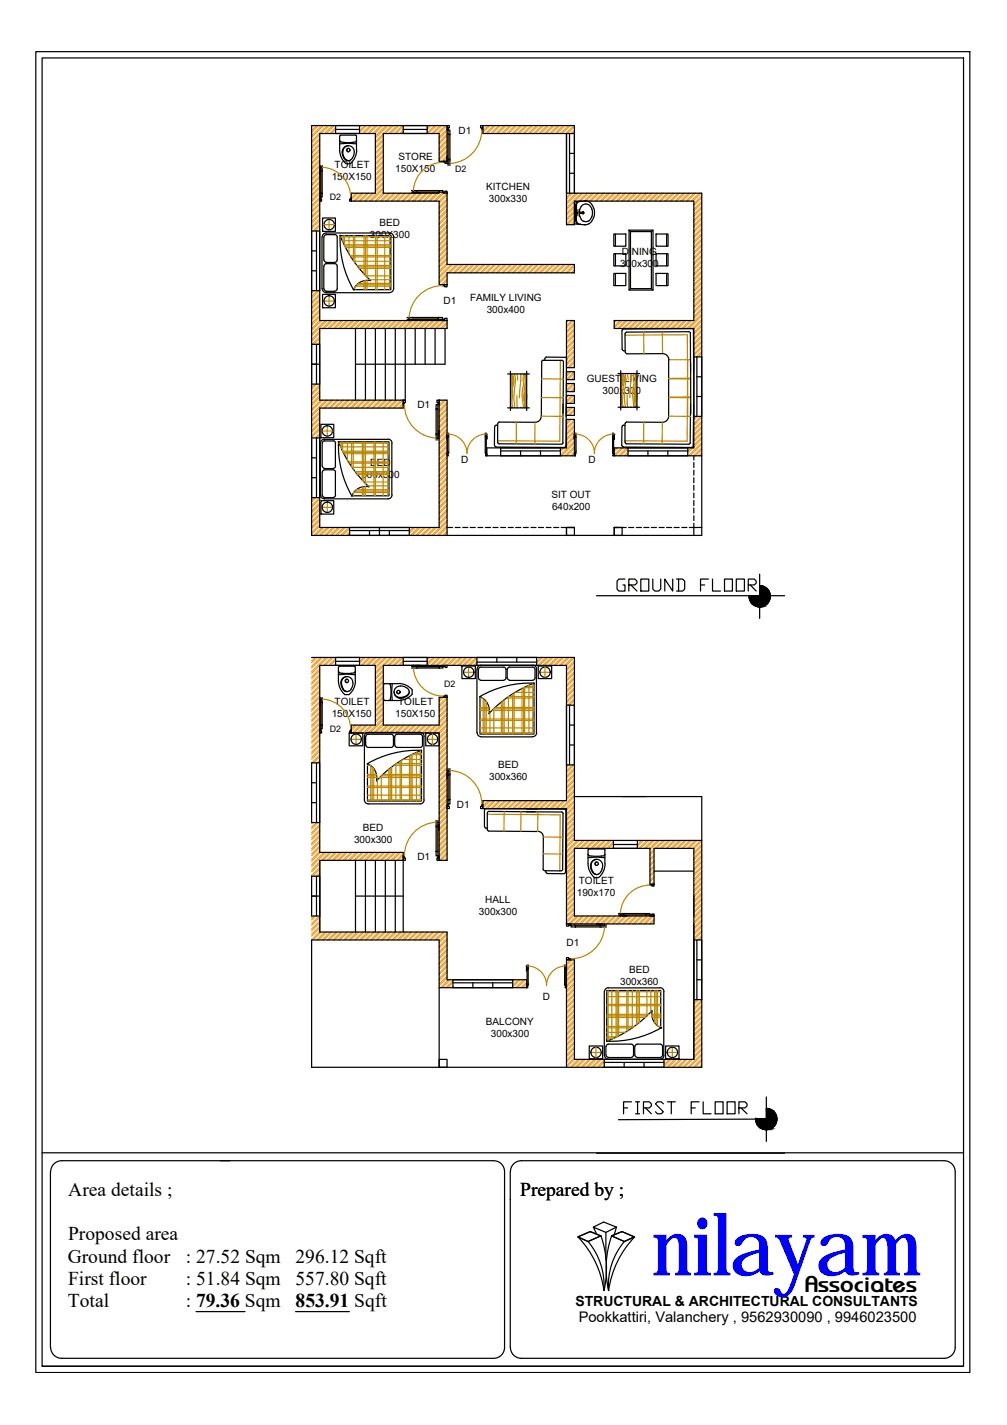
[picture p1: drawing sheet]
<svg xmlns="http://www.w3.org/2000/svg" width="210mm" height="297mm" viewBox="0 0 210 297" stroke-linecap="round" stroke-linejoin="round" font-family="sans-serif">
<defs><g id="words">
<text font-size="17.6" fill="#00f" x="135.8" y="265.9">nilayam</text>
<g font-size="5.7">
<text x="127.4" y="124.5">GROUND FLOOR</text>
<text x="128.8" y="233.5">FIRST FLOOR</text>
</g>
<text font-size="4.7" x="167.7" y="269.3">Associates</text>
<g font-size="4.1">
<text x="14.2" y="249.3">Area details ;</text>
<text x="108.4" y="249.3">Prepared by ;</text>
<text x="14.1" y="263.2">Ground floor</text>
<text x="14.2" y="258.5">Proposed area</text>
<text x="38.7" y="263.2">: 27.52 Sqm</text>
<text x="61.6" y="263.2">296.12 Sqft</text>
<text x="14.2" y="267.9">First floor</text>
<text x="38.7" y="267.9">: 51.84 Sqm</text>
<text x="61.6" y="267.9">557.80 Sqft</text>
<text x="14.2" y="272.5">Total</text>
<text x="38.7" y="272.5">: 79.36 Sqm</text>
<text x="61.6" y="272.5">853.91 Sqft</text>
</g>
<text font-size="3.1" x="120.6" y="275.6">Pookkattiri, Valanchery , 9562930090 , 9946023500</text>
<text font-size="2.9" x="119.9" y="272.2">STRUCTURAL &amp; ARCHITECTURAL CONSULTANTS</text>
<g font-size="2.1">
<text x="95.6" y="28">D1</text>
<text x="69.7" y="35.1">TOILET</text>
<text x="82.4" y="35.8">150X150</text>
<text x="83.1" y="33.4">STORE</text>
<text x="69.1" y="37.6">150X150</text>
<text x="101.3" y="39.6">KITCHEN</text>
<text x="79.1" y="47">BED</text>
<text x="101.9" y="42.1">300x330</text>
<text x="77.1" y="49.5">300X300</text>
<text x="129.6" y="53.1">DINING</text>
<text x="129.3" y="55.6">300x300</text>
<text x="92.5" y="63.3">D1</text>
<text x="98" y="62.8">FAMILY LIVING</text>
<text x="101.4" y="65.2">300x400</text>
<text x="122.3" y="79.7">GUEST LIVING</text>
<text x="125.6" y="82.2">300x300</text>
<text x="87" y="85">D1</text>
<text x="75.3" y="99.7">300x300</text>
<text x="77.1" y="97.2">BED</text>
<text x="96.2" y="96.6">D</text>
<text x="122.7" y="96.6">D</text>
<text x="114.9" y="103.9">SIT OUT</text>
<text x="115.1" y="106.3">640x200</text>
<text x="69.1" y="149.5">150X150</text>
<text x="69.7" y="147">TOILET</text>
<text x="82.4" y="149.5">150X150</text>
<text x="83" y="147">TOILET</text>
<text x="103.8" y="160.1">BED</text>
<text x="102" y="162.6">300x360</text>
<text x="75.6" y="173.3">BED</text>
<text x="95.2" y="168.5">D1</text>
<text x="73.8" y="175.8">300x300</text>
<text x="87" y="179.3">D1</text>
<text x="120.7" y="184.2">TOILET</text>
<text x="99.8" y="190.8">300x300</text>
<text x="101.1" y="188.3">HALL</text>
<text x="120.2" y="186.7">190x170</text>
<text x="118.1" y="197.1">D1</text>
<text x="131.1" y="202.7">BED</text>
<text x="113.1" y="208.4">D</text>
<text x="129.3" y="205.2">300x360</text>
<text x="101.3" y="213.6">BALCONY</text>
<text x="102.3" y="216.1">300x300</text>
</g>
<g font-size="1.9">
<text x="94.9" y="35.9">D2</text>
<text x="68.8" y="41.6">D2</text>
<text x="92.6" y="143.1">D2</text>
<text x="68.8" y="152.5">D2</text>
</g>
</g></defs>
<!-- layer: PLAN -->
<path d="M7.5 10.8h194.7v275.3h-194.7zM8.8 12.1h192v272.7h-192zM8.8 240.3h192M8.8 284.8h192" fill="none" stroke="#000" stroke-width=".25"/>
<!-- layer: 0 -->
<g fill="none" stroke="#000" stroke-width=".25">
<path d="M66.9 35.2h-.3v1.1l.1-.9h.2M66.9 34.9h.3v.8h-.3zM66.9 34.5v.4h-.3M66.9 35.6v4.8M67.2 34.5v.4M67.2 35.5v4.8M69.9 26.2h5v1.6h-5zM69.9 27h5M70.8 30l1.8-.1 1.7 .1M70.8 28.4v2.9M70.8 31.3l.4 1.5 .9 1.3M70.8 28.4l.2-.2h3.1l.2 .2"/>
<path d="M70.8 29.3l.3 .3M71 29.6h.6M71.3 31.7l.1 .7M71.3 31.7a1.29 1.29 0 0 1 1.7-1.3 1.29 1.29 0 0 1 .7 1.9l-.3 .6M71.4 32.3l.3 .7 .4 .4M71.4 31.7a2.17 2.17 0 0 0 .9 1.7M71.6 29.7h2M72.2 33.4l.4 .1 .4-.1M72.3 33.4l.4 .1M72.6 30.9a.36 .36 0 0 0-.3 .4 .36 .36 0 0 0 .3 .3M72.7 30.4a1.25 1.25 0 0 0-1.2 1.3M73.5 33l-.5 .4"/>
<path d="M74.1 29.6h-.6M74.3 29.3l-.2 .3M74.3 28.4v2.9M74.4 31.3l-.2 1-.8 1.4-.4 .4h-.8M84 26.2h5v1.6h-5zM84 27h5M85.8 39.7h.3M86.1 39.7h.9v.4h-.9zM86.8 39.7h4.7M91.5 39.7h.8v.4h-.8zM92.3 33.6h.9v.5h-.4v-.3h-.5zM93.1 34.1h.3v.4"/>
<path d="M93.2 26.2v7.4h-1.7v-5.8h-11.6v12.5h11.6M93.2 26.2h.5v.4h-.3v.5h-.2zM93.2 26.2h-28.2v85.4h81.3v-71.3h-26.6M93.4 33.5h-.2v-1v1.2h.2M93.4 33.2h.4v.9h-.4zM93.4 27.1h.4v.9h-.4zM93.4 27.9v5.4M93.8 28v5.4M93.8 34.1v.4M100.2 26.2h.4v.9h-.2v-.5h-.2zM100.6 26.2v1.6h19.1M100.6 26.2h19.1v14.1"/>
<path d="M118.7 36.1h1M118.7 32h1M118.7 27.8v12.5M65 48.1h1.6v12.5h-1.6M65 52.3h1M65 56.4h1M66 48.1v12.5M66.6 41.1h.3l.1 .8h-.4zM66.9 40.3h.3v.8h-.3zM67.1 49.4v10.8M67.2 45.4h2.7v2.8h-2.7zM67.5 49.4v4.8"/>
<path d="M67.5 55.5v4.7M67.5 49.4l.1-.2 .4-.3h1.8l.4 .3 .1 5-.3 .4-.2 .1M67.5 54.2l.3 .4 .2 .1M67.5 55.4l.1-.2 .4-.2h1.8l.4 .2 .1 5-.3 .4-.2 .1M68 48.6h13.2M68 48.6a.83 .83 0 0 0-.8 .8M68 54.7h1.8M70.9 49.1h10.6v11.3h-7.9M70.9 49.1a21 21 0 0 0 2.8 11.3M70.9 49.1a24.9 24.9 0 0 0 6.4 9.4M73.1 41.1h.2v.8h-.4zM73.3 41.9h18.2v17.4h1.7"/>
<path d="M73.3 41.9v-1.6h4.9v-12.5h-11.6v39h26.6M77.2 58.5a3.1 3.1 0 0 0-3.5 1.9M81.2 48.6a.83 .83 0 0 1 .9 .8v10.8M85.8 40.1h.3v.2M86.5 40.1v.1h1.1h-.9v-.1M86.8 40.1h4.8M92.3 59.3h.9v.5l-.9-.2zM92.3 40.1l.9-.3v.5h-.9zM93.2 40.3v14.8h26.5v1.8h-26.5v2.4M119.7 40.3h-1.6v-12.5v19h1.6v-4.9h24.9v24.9h-16.6v1.7h16.6v24.9h-16.6v1.6h18.3M120 42.8v3.1M120 45.9l.4 .8"/>
<path d="M120.2 42.8v3.1M120.2 45.9a.83 .83 0 0 0 .8 .9M120.4 42l-.4 .8M120.5 44.1v.5M120.7 44.1v.1M120.7 44.5v.1M120.7 44.5h.1M120.7 44.2l.6 .2-.6 .1M120.7 44.2h.1M120.9 43.6l-.2 .6v-.4h-.3v1.1h.3v-.4l.2 .6M120.9 45.1l.3 .6M121 42a.83 .83 0 0 0-.8 .8"/>
<path d="M121.1 45.7l.5 .4M121.2 43.1l-.3 .5M121.6 42.6l-.5 .4M121.6 46.1l.5 .1 .5-.1M121.6 42.6a1.39 1.39 0 0 1 1.9 1.5v.8l-.4 .8M121.8 41.9l.9 .1M122 41.9l-2.3 .2v4.6l2.3 .2M122.7 42l.5 .4 .5 1M122.7 46.7l-.9 .1M123.1 45.7l-.5 .4M123.7 45.3l-.3 .8-.7 .6M123.8 43.4l.1 1-.1 .9"/>
<path d="M127.9 57h2.5v2.5h-2.5zM127.9 52.9h2.5v2.5h-2.5zM127.9 48.8h2.5v2.5h-2.5zM128.3 48.8v2.5M128.3 52.9v2.5M128.3 57v2.5M131.1 48h5v12.5h-5zM131.1 48l.3 .3M131.4 48.3h4.4v11.9h-4.4zM136.1 48l-.3 .3M136.8 48.8h2.4v2.5h-2.4zM136.8 52.9h2.4v2.5h-2.4z"/>
<path d="M136.8 57h2.4v2.5h-2.4zM139 48.8v2.5M139 52.9v2.5M139 57v2.5M65 71.8h1.6v8.3h-1.6M65 75.9h1.6M66 71.8v8.3M67.2 60.1a.83 .83 0 0 0 .8 .9M67.2 61.4h2.7v2.7h-2.7zM67.5 60.2l.3 .4 .2 .1M68 61h13.2M68 60.7h1.8"/>
<path d="M73.7 60.4h.1M74.1 68.5v14.9M76.2 68.5v14.9M78.2 68.5v14.9M80.3 68.5v14.9M82.1 60.1a.83 .83 0 0 1-.9 .9M82.4 68.5v14.9M84.9 66.6h.3v.3M84.9 66.2h.3M85.2 66.2h1v.4h-1zM85.7 66.6v.2h1.2l-1-.1v-.1M86 66.2h5.3"/>
<path d="M86.1 66.6h5.4M86.5 68.5v7.4M88.6 68.5v7.4M90.7 68.5v7.4M91.3 66.2h1v.4h-1zM92.3 66.6l.9-.2v.4h-.9zM92.8 68.5v7.4h-18.7M93.2 66.8v1.7h-26.6v14.9h17.9v-14.9M105.8 77.9h4.5M106.4 77.4v8.2M109.8 77.4v8.2M113.6 74.8v.3"/>
<path d="M117.1 75.1h-3.9l-.2 .1-.2 11.5a1.29 1.29 0 0 1-1.3 1.3h-7.4M117.1 75.1l.3 .3v10.7M117.8 74.5l-3.9-.1-.3 .4M117.8 74.5l.3 .3M118.1 66.8h1.6v9.8h-1.6zM118.1 77.5h1.6v1.6h-1.6zM118.1 79.9h1.6v1.7h-1.6zM118.1 74.8l-.1 12M128.8 77.9h4.5M129.4 77.3v8.1M129.6 68.9l.1 3.9M129.7 72.8l.3 .3"/>
<path d="M130 73.1h.3M130 68.6l-.3 .3M130.3 69.6v3.8M130.4 73.4l.3 .3M130.6 69.2h13.1l.2 .3v8.1M130.6 69.2l-.3 .3M130.7 73.8l7.4-.1a1.29 1.29 0 0 1 1.3 1.3M131.4 60.2l-.3 .3M132.8 77.3v8.1M135.8 60.2l.3 .3M139.4 74.9v11.8a1.29 1.29 0 0 1-1.3 1.3M143.9 75.6l.1 10.7"/>
<path d="M144.2 68.5l-14.2 .1M144.2 68.5l.3 .3 .1 8.8M145.3 78.5h1M145.3 74.4v12.4M146.3 74.4h-1.7v12.4h1.7M65 91.3h1.6v12.4h-1.6M65 95.4h1M65 99.6h1M66 91.3v12.4M66.8 92.4v10.8M66.8 92.4a.83 .83 0 0 1 .8-.9l13.3 .1a.76 .76 0 0 1 .8 .8M66.9 88.4h2.7v2.8h-2.7z"/>
<path d="M67.2 92.4v4.8M67.2 98.4v4.8M67.2 97.1l.1 .3 .4 .2M67.7 97.9h1.8l.2 .1 .2 .4M67.7 91.9h1.7M67.7 91.9l-.4 .2-.1 .3M67.7 97.9l-.4 .3-.1 .2M69.5 91.9h.2l.2 .5M69.9 92.4v4.8M69.9 98.4v4.8M69.9 97.1l-.2 .5h-.2l-1.8 .1M70.5 92.1h10.6v11.2h-7.8"/>
<path d="M81.7 92.4v10.8M84 83.4h.5l-.2 .9h-.3zM84 83.4v1.7h-17.4v24.9h24.9v-26.6M90.9 90.4h.4v.9h-.4zM90.9 84.3h.4v1h-.4zM90.9 85.3v5.3M90.9 91.3v.5M91.1 83.4h.4v.9h-.2zM91.3 90.7h.2v-1v1.2h-.2M91.3 85.1v5.4M91.5 83.4h1.7v28.2M91.6 91.3h-.3v.5"/>
<path d="M93.1 90.7h.2l-.1 .8zM93.2 94.5l.2 .5h-.2zM93.3 94h.2v.5h-.2zM93.3 90.5h.2v.6h-.2zM93.3 90.3v.2h-.2M93.3 90.9v3.1M93.5 90.3v.2M93.5 91.1v2.9M101.1 94h.3v.5h-.3zM101.1 90.5h.3v.6h-.3zM101.1 90.3v.2M101.1 91.1v2.9"/>
<path d="M101.4 94.5h.1v.5h-.3zM101.4 90.7h.1v.8zM101.4 90.3v.2h.2M101.4 90.9v3.1M101.5 93.4h16.6v-6h1.6v7.6h-18.2zM103.1 89v3.9M103.1 92.8l.3 .3M103.4 93.2l14.3 .1M103.7 88.7h-.4l-.2 .2M103.7 88.3v3.9M103.7 92.2l.3 .3M104 92.5l13 .1"/>
<path d="M104.1 88l-.3 .3M104.4 93.4v1.6M104.4 94h12.4M105.8 85h4.5M108.5 94v1M112.7 94v1M116.8 93.4v1.6M117.4 92.3l-.4 .3M117.4 84.2l-.1 8.1M118 84.2v8.7l-.3 .3M118.1 82.4h1.6v1.7h-1.6zM118.1 84.9h1.6v1.7h-1.6z"/>
<path d="M119.7 90.7h.2l-.2 .2v.6zM119.7 94.5h.2v.5h-.2zM119.9 94h.2v.5h-.2zM119.9 90.5h.2v.6h-.2zM119.9 90.3v.2h-.3M119.9 90.9v3.1M120.1 90.3v.2M120.1 91.1v2.9M127.7 94h.2v.5h-.2zM127.7 90.5h.2v.6h-.2zM127.7 90.3v.2M127.7 91.1v2.9"/>
<path d="M127.9 94.5h.1v.5h-.2zM127.9 90.7h.1v.8v-.6zM127.9 90.3v.2h.3M127.9 90.9v3.1M128.8 84.9h4.5M129.6 89v3.9M129.6 92.8l.4 .3M129.9 93.2l14.3 .1M130 88.7h.3M130 88.6l-.3 .3M130.3 88.3v3.9M130.3 92.2l.3 .3"/>
<path d="M130.6 88h7.5M130.6 88l-.3 .3M130.9 95v-1.6h12.5v1.6M130.9 94h12.5M135.1 94v1M139.2 94v1M143.9 92.3l-.3 .3-13-.1M143.9 84.2v8.1M144.5 92.9l-.3 .3M144.6 84.2l-.1 8.7M144.6 95v.9M144.6 96.4v1.1"/>
<path d="M144.6 98v1M144.6 99.6v1M145.3 82.6h1M66.8 103.2a.83 .83 0 0 0 .8 .8h13.3a.83 .83 0 0 0 .8-.8M66.9 104.4h2.7v2.8h-2.7zM67.2 103.2l.1 .2 .4 .3M67.7 103.7h1.7M69.9 103.2l-.2 .4-.2 .1M72.9 111.6v-1.6h12.4v1.6M72.9 110.6h12.4M73.3 103.3h.1M73.3 103.4a3.1 3.1 0 0 1 3.6-1.9 24.9 24.9 0 0 1-6.3-9.4 21 21 0 0 0 2.7 11.3"/>
<path d="M77 110.6v1M79.1 110v1.6M81.2 110.6v1M93.2 110h1.1M94.9 110h1M96.4 110h1.1M98 110h1.1M99.6 110h1M101.2 110h1M102.8 110h1M104.4 110h1M105.9 110h1.1"/>
<path d="M107.5 110h1.1M109.1 110h1M110.7 110h1M112.2 110h1.1M113.8 110h1.1M115.4 110h1.1M117 110h1M118.1 110h1.6v1.6h-1.6zM118.5 110h1.2h-1.6v1.6M128 110h1.7v1.6h-1.7zM128 110h2.5M128 110v1.6"/>
<path d="M131 110h1.1M132.6 110h1.1M134.2 110h1.1M135.8 110h1M137.4 110h1M139 110h1M140.5 110h1.1M142.1 110h1.1M143.7 110h2.6M144.6 101.1v1.1M144.6 102.8v1M144.6 104.3v1.1"/>
<path d="M144.6 105.9v1M144.6 107.5v1M144.6 109.1v2.5M158.3 119.7v9.2M65 137h54.7v38.2h26.6M69.9 137h5v1.7h-5zM69.9 137.9h5M70.5 139.1v2.8l.2 1.1 .5 1 .7 .8h.8M70.6 139.1l.2-.2h3.1l.2 .2M70.6 139.9l.2 .3M74.1 139.9l-.3 .3M74.1 139.1v2.9"/>
<path d="M84 137h5v1.7h-5zM84 137.9h5M85.8 139.2h.3M86.1 138.9h.9v.3h-.9zM86.1 138.6v.3h-.3M86.5 138.9v-.2h1.1h-.9v.2M86.8 139.2h4.7M86.8 138.9h4.8M91.5 138.9h.8v.3h-.8zM92.3 138.7h.9v.4h-.4v-.2h-.5zM96.3 138.8h2.8v2.6h-2.8zM99.4 137v1.7h12.5v-1.7"/>
<path d="M99.4 139.5v13.3M99.4 138h12.5M99.7 139.5v1.8M100.2 139.1h4.8M100.2 139l-.4 .3v.2M100.3 138.7a.83 .83 0 0 0-.8 .8M103.6 137v1M105 139l.2 .1 .3 .4M105.5 139.5v1.8l-.3 .4-.2 .1M105.7 139.5v1.8M106.2 139.1h4.8M106.2 139l-.4 .3v.2"/>
<path d="M107.7 137v1M111 139l.3 .1 .2 .4M111 138.7a.83 .83 0 0 1 .9 .8M111.5 139.5v1.8l-.2 .4-.3 .1M111.8 139.5v13.3M112.2 138.8h2.8v2.6h-2.8zM124.3 124.2h39.2M158.4 122.1a2.22 2.22 0 0 1 2.2 2.2 2.22 2.22 0 0 1-2.4 2.2 2.22 2.22 0 0 1-2.1-2.4M65 159h1.6v12.5h-1.6zM66 159v12.5M66.6 151.9h.3l.1 .9h-.4zM66.9 146.1h-.3v1.1l.1-.9h.2"/>
<path d="M66.9 145.7h.3v.9h-.3zM66.9 151.1h.3v.8h-.3zM66.9 145.4v.3h-.3M66.9 146.4v4.8M67.2 145.4v.3M67.2 146.4v4.7M70.5 140.6l1.8-.1 1.8 .1M70.8 140.3l1.7 .1 1.3-.1M71.2 143l.3 .6M71.3 143l.3 .6M71.4 143.7l.5 .4M71.6 143.7l.4 .4"/>
<path d="M71.9 144l.4 .2 .4-.2M72 144l.4 .2M72.3 141.6a.36 .36 0 0 0-.3 .3 .36 .36 0 0 0 .3 .4M72.4 141a1.36 1.36 0 0 0-1.1 2M72.8 152.8h2.8v2.7h-2.8zM73.1 151.9h.2v.9h-.4zM73.2 143.7l-.4 .4M73.3 152.8v-1.7h4.9v-12.4h-11.6v39h17.4v16.6M73.3 152.8h18.2v26.5M73.5 143l-.3 .6M73.5 142.3a1.29 1.29 0 0 0-1.6-1.2 1.29 1.29 0 0 0-.7 1.9M73.6 142.3l-.1 .7"/>
<path d="M74.1 141.9l-.4 1.6-.9 1.3M76.2 153.6v1.7M76.3 155.3v.3l.4 .2M76.6 159.2a3.1 3.1 0 0 1 1.9 3.6M76.6 159.2h.1M76.7 153h4.8l.3 .1 .2 .4M76.7 153l-.4 .3v.2M76.8 152.7h10.8M76.8 152.7a.83 .83 0 0 0-.8 .8v13.2a.83 .83 0 0 0 .8 .9M79.9 142.7v3.1M80 145.8l.2 .2M80.2 146h2.8"/>
<path d="M81.1 142.5l.3 .3M81.4 142.8v.5M81.4 145.3v.4l-.3 .3M81.4 143.3v2M81.8 142.5l-.2 1.8 .2 1.7M82 155.3l-.2 .4-.3 .1h-4.8M82 153.6v1.7M82.1 144.2a1.55 1.55 0 0 0 2.7 .8M82.3 153.6v1.7M82.3 155.3l.1 .3 .4 .2M82.7 144.2a.36 .36 0 0 0 .4 .3 .36 .36 0 0 0 .3-.3M82.8 155.8h4.8"/>
<path d="M82.8 153h4.8M82.8 153l-.4 .3-.1 .2M83 142.5h-2.8l-.2 .2M83.1 142.5l1.6 .3 1.2 1M85.2 144.7a1.89 1.89 0 0 1-2.9 .2 1.4 1.4 0 0 1 .4-1.6 1.4 1.4 0 0 1 1.7-.1 1.11 1.11 0 0 1 .8 1.5M85.3 144.2l-.1 .4-.4 .4M85.9 143.9v.8l-.8 .7-.9 .5-1.1 .1M87.6 153l.2 .1 .3 .4M87.6 152.7a.83 .83 0 0 1 .8 .8v13.3a.76 .76 0 0 1-.8 .8M87.9 156.4v10.6h-11.3v-7.8M87.9 156.4a21 21 0 0 0-11.3 2.8M87.9 156.4a24.9 24.9 0 0 0-9.4 6.4"/>
<path d="M88.1 155.3l-.3 .4-.2 .1M88.1 153.6v1.7M88.7 152.8h2.8v2.7h-2.8zM92.3 145.1l.9-.2v.4h-.9zM93.2 145.3h-1.7v5.8h-11.6v-12.4h38.2v28.2h-17.5v1.6M93.2 145.3v34h-1.7M99.5 152.7a.83 .83 0 0 0 .8 .9M99.8 141.3l.2 .4 .2 .1M100 145.2h.1M100.2 141.8h4.8M100.3 153.6h10.7M105.8 141.3l.2 .4 .2 .1"/>
<path d="M106.2 141.8h4.8M111.4 142.4a21.1 21.1 0 0 0-11.4 2.8v7.8h11.3v-10.6a24.6 24.6 0 0 0-9.4 6.4 3.1 3.1 0 0 0-1.9-3.6M111.9 152.7a.83 .83 0 0 1-.9 .9M118.7 151.1h1M118.7 147v12.4M118.7 155.3h1M119.7 147h-1.6v12.4h1.6M65 163.2h1M65 167.3h1M74.1 179.3v15M76.2 179.3v15M76.8 167.6h10.8"/>
<path d="M78.2 179.3v15M80.3 179.3v15M82.4 179.3v15M84 178.4h.3l.2 .9h-.5zM84 179.3h-17.4v15h26.6v9.9h16.6v1.7h-18.3M90.9 171.4h.4v1h-.4zM90.9 177.5h.4v.9h-.4zM90.9 171v.4M90.9 172.1v5.4M91.3 171.8h.2v1.2v-1h-.2M91.3 178.4h.2v.9h-.4zM91.3 171v.4h.3"/>
<path d="M91.3 172.2v5.4M93.2 167.6h.2v.5h.3v.4h-.5zM93.4 161h-.2v1.2v-1h.2M93.4 160.6h.4v1h-.4zM93.4 166.7h.4v.9h-.4zM93.4 160.2v.4h-.3M93.4 161.4v5.4M93.8 160.2v.4M93.8 161.3v5.4M100.4 167.6h.2v.9h-.4v-.4h.2zM100.6 168.5h17.5v24.1M101 168.8v3.6"/>
<path d="M101 172.3l.3 .3M101.3 168.6h10.8M101.3 172.6h.3M101.3 168.5l-.3 .3M101.6 169.4v3.5M101.6 172.9l.2 .3 10.3 .1M109.7 169.2l7.4 .1M109.8 168.6l7.9 .1 .2 .1v13l-.3 .3M111.5 169.2l-9.6-.1-.3 .3M112.1 173.3a1.16 1.16 0 0 1 1.2 1.2l-.1 6.7 .3 .3M117.1 169.3l.3 .2M117.4 169.6l-.1 11.6-.3 .3"/>
<path d="M119.7 166h26.6v56.5h-81.3v-26.6h26.5v26.6M122.6 178.8l1.7-.1 1.8 .1M122.6 177.2v2.9M122.6 178.1l.3 .3M122.8 177h3.1M122.8 177l-.2 .2M122.8 178.4h.5M123.4 178.4h2M124.4 179.7a.36 .36 0 0 0-.3 .3 .36 .36 0 0 0 .3 .4M124.4 179.1a1.36 1.36 0 0 0-1.1 2M125.8 178.4h-.5M125.9 177l.2 .2v2.9"/>
<path d="M126.1 178.1l-.3 .3M127.9 175.2v1.6h5v-1.6M127.9 176h5M65 182.6h1.6v8.3h-1.6zM65 186.8h1.6M66 182.6v8.3M74.1 186.8h9.9M113.5 181.5h3.5M113.8 181.5v.3M113.8 181.8l.3 .2M114.1 182.1h3.5M118.1 199.6l.9 .2v.3h-.9z"/>
<path d="M118.1 192.6h.9v.2l-.9 .3zM119 192.8h.9v.4h-.9zM119.8 192.8h5.4M119.9 193.2h5.4M122.6 180.1l.3 1.5 1 1.3M123.1 180.4l.4 1.3M123.1 180.4a1.3 1.3 0 0 1 1.7-1.2 1.3 1.3 0 0 1 .7 1.9 1.4 1.4 0 0 1-1.1 1.2M123.3 181.1a1.43 1.43 0 0 0 1.1 1.2M123.5 181.8l.4 .4 .5 .1M123.9 182.9h.8M125.1 192.8h.9v.4h-.9zM125.4 192.8v-.1l-1-.1h1.2v.2"/>
<path d="M126 192.5v.3h.4M126 193.2h.4M126.1 180.1l-.3 1.5-1 1.3M128.9 190.7h.4v.3M128.9 190.4h.4M129.3 190.4h.8v.3h-.8zM129.6 190.7v.2h1.1h-.9v-.2M129.9 190.4h4.8M130 190.7h4.8M134.7 190.4h.8v.3h-.8zM135.5 184.3h.8v.4h-.4v-.2h-.4zM135.5 190.7l.8-.2v.4h-.8z"/>
<path d="M136.3 184.3h-.8v-7.5h-15.8v14.1h16.6M136.3 184.3v-7.5h8.3v44h-24.9v-20.7h-1.6M136.3 190.9v1.7h-18.2M136.3 181.6h8.3M145.3 195.9v12.5M146.3 195.9h-1.7v12.5h1.7M94.4 204.2v1.7M94.4 204.9h12.5M98.6 204.9v1M102.7 204.9v1M106.9 204.2v1.7M109.7 201.6h.2l-.1 .8z"/>
<path d="M109.8 205.4l.2 .5h-.2zM109.9 204.9h.2v.5h-.2zM109.9 201.4h.2v.5h-.2zM109.9 201.1v.3h-.2M109.9 201.8v3.1M110.1 201.1v.3M110.1 201.9v3M117.7 204.9h.3v.5h-.3zM117.7 201.4h.3v.5h-.3zM117.7 201.1v.3M117.7 201.9v3M118 205.4h.1v.5h-.3z"/>
<path d="M118 201.6h.1v.8zM118 201.1v.3h.2M118 201.8v3.1M118.1 200.1v22.4M122.8 218h2.8v2.7h-2.8zM126 206.7v13.3M126 220a.83 .83 0 0 0 .8 .8M126.3 219.9l.1 .3 .4 .2M126.8 217.6h4.7M126.8 205.9h10.8M126.8 217.6l-.4 .3-.1 .2v1.8M126.8 205.9a.83 .83 0 0 0-.8 .8"/>
<path d="M131.6 217.6l.4 .3 .1 .2v1.8M132.1 219.9l-.3 .4-.2 .1M132.3 218.2v1.7M132.3 219.9l.1 .3 .4 .2M135.9 210.7a24.9 24.9 0 0 1-9.4 6.3M135.9 210.7a3.1 3.1 0 0 0 1.9 3.6M137.6 205.9a.83 .83 0 0 1 .8 .8M137.6 217.6h-4.8l-.4 .3-.1 .2M137.6 217.6l.3 .1 .2 .4v1.8M137.7 214.3v-7.8h-11.2v10.6M137.7 214.3h.1M137.8 214.3a21 21 0 0 1-11.3 2.7"/>
<path d="M138.1 219.9l-.2 .4-.3 .1M138.4 206.7v13.3M138.4 220a.83 .83 0 0 1-.8 .8M138.7 218h2.8v2.7h-2.8zM145.3 204.2h1M145.3 200.1h1M91.5 220.8h1.7v1.7h-1.7zM126 222.5v-1.7h12.4v1.7M126 221.5h12.4M126.8 220.4h4.7M130.1 221.5v1M132.8 220.4h4.8"/>
<path d="M134.3 221.5v1M159.7 228.7v9.2M159.7 233.3l-30.8 .1M159.8 231a2.22 2.22 0 0 1 2.2 2.3 2.22 2.22 0 0 1-2.4 2.2 2.22 2.22 0 0 1-2.1-2.4M10.5 244.3v36.6M12.8 241.9h90.1a2.26 2.26 0 0 1 2.3 2.4M12.9 241.9a2.31 2.31 0 0 0-2.3 2.4M105.2 244.3v36.6M106.4 244.3v36.6M120.5 257.8l2.5-1.1 2.2 .9-2.6 1.2zM120.5 257.8a20.1 20.1 0 0 1 5.4 11.2M122.6 258.8a14.2 14.2 0 0 1 3.3 10.2"/>
<path d="M123.7 255.8l2.1-1.1 2.7 1.1M124.3 240.4h39.2M125.3 257.6a20.6 20.6 0 0 1 .6 11.4M126.3 256.9v5.8M127.5 257.6l2.1-.9 2.6 1.1-2.1 1zM127.5 257.6a20.7 20.7 0 0 0-.7 11.4 14.2 14.2 0 0 1 3.4-10.2M128.5 255.8l-2.2 1.1-2.6-1.1 .7 1.5M128.5 255.8l-.5 1.6M132.3 257.8a20.1 20.1 0 0 0-5.4 11.2M196.8 241.9h-88.1a2.26 2.26 0 0 0-2.3 2.4M196.8 241.9a2.31 2.31 0 0 1 2.3 2.4M199.1 244.3v36.6"/>
<path d="M40.9 273.4h10.2M61.6 273.4h11.2M10.6 280.8a2.31 2.31 0 0 0 2.3 2.3M105.2 280.8a2.26 2.26 0 0 1-2.3 2.3h-90.1M106.4 280.8a2.26 2.26 0 0 0 2.3 2.3h88.1M199.1 280.8a2.31 2.31 0 0 1-2.3 2.3"/>
<circle cx="72.6" cy="31.3" r=".36"/>
<circle cx="68.6" cy="46.8" r="1.08"/>
<circle cx="121.5" cy="44.4" r=".19"/>
<circle cx="68.6" cy="62.7" r="1.08"/>
<circle cx="68.2" cy="89.8" r="1.08"/>
<circle cx="68.2" cy="105.7" r="1.08"/>
<circle cx="72.3" cy="141.9" r=".36"/>
<circle cx="74.2" cy="154.1" r="1.08"/>
<circle cx="83.1" cy="144.3" r=".36"/>
<circle cx="90.2" cy="154.1" r="1.08"/>
<circle cx="97.7" cy="140.1" r="1.08"/>
<circle cx="113.6" cy="140.1" r="1.08"/>
<circle cx="124.4" cy="180" r=".36"/>
<circle cx="124.2" cy="219.4" r="1.08"/>
<circle cx="140.2" cy="219.4" r="1.08"/>
</g>
<g fill="none" stroke="#f8991e" stroke-width=".25">
<path d="M65.2 26.2l-.2 .2M66 26.2l-1 .9M66.4 26.2l-1.4 1.3M66.6 28.8l-1.6 1.7M66.6 30l-1.6 1.6M66.6 31.1l-1.6 1.6M66.6 32.2l-1.6 1.7M66.6 33.3l-1.6 1.7M66.6 34.4l-1.6 1.7M66.6 35.6l-1.6 1.6M66.6 36.7l-1.6 1.6M66.6 37.8l-1.6 1.7"/>
<path d="M66.6 38.9l-1.6 1.7M66.6 28.1l-1.6 1.7M66.6 29.2l-1.6 1.7M66.6 30.3l-1.6 1.7M66.6 31.5l-1.6 1.6M66.6 32.6l-1.6 1.6M66.6 33.7l-1.6 1.7M66.6 34.8l-1.6 1.7M66.6 35.9l-1.6 1.7M66.6 37.1l-1.6 1.6M66.6 38.2l-1.6 1.6M66.6 39.3l-1.6 1.7"/>
<path d="M67.1 26.2l-2.1 2.1M67.5 26.2l-2.5 2.4M68.2 26.2l-3.2 3.2M68.6 26.2l-1.7 1.6M69.3 26.2l-1.6 1.6M69.7 26.2l-1.7 1.6M69.9 26.6l-1.1 1.2M69.9 27.8h.1M69.9 27l-.8 .8M75.3 26.2l-.4 .3M76 26.2l-1.1 1.1M76.4 26.2l-1.5 1.4"/>
<path d="M77.1 26.2l-1.6 1.6M77.5 26.2l-1.6 1.6M78.2 26.2l-1.6 1.6M78.6 26.2l-1.6 1.6M79.4 26.2l-1.7 1.6M79.8 26.2l-1.7 1.6M79.9 27.9l-1.7 1.6M79.9 29l-1.7 1.7M79.9 30.1l-1.7 1.7M79.9 31.2l-1.7 1.7M79.9 32.4l-1.7 1.6M79.9 33.5l-1.7 1.6"/>
<path d="M79.9 34.6l-1.7 1.7M79.9 35.7l-1.7 1.7M79.9 36.8l-1.7 1.7M79.9 37.9l-1.7 1.7M79.9 39l-2.9 2.9M79.9 28.3l-1.7 1.6M79.9 29.4l-1.7 1.6M79.9 30.5l-1.7 1.6M79.9 31.6l-1.7 1.6M79.9 32.7l-1.7 1.7M79.9 33.8l-1.7 1.7M79.9 34.9l-1.7 1.7"/>
<path d="M79.9 36.1l-1.7 1.6M79.9 37.2l-1.7 1.6M79.9 38.3l-1.7 1.7M79.9 39.4l-2.5 2.5M80.5 26.2l-2.3 2.2M80.9 26.2l-2.7 2.6M81.6 26.2l-1.7 1.6M82 26.2l-1.7 1.6M82.7 26.2l-1.6 1.6M83.1 26.2l-1.6 1.6M83.8 26.2l-1.6 1.6M84 27.1l-.7 .7"/>
<path d="M84 26.3l-1.4 1.5M84 27.4l-.3 .4M89.4 26.2l-.4 .4M89.8 26.2l-.8 .7M90.6 26.2l-1.6 1.5M90.9 26.2l-1.6 1.6M91.7 26.2l-1.7 1.6M92 26.2l-1.6 1.6M92.8 26.2l-1.7 1.6M93.1 26.2l-1.6 1.6M93.2 26.9l-1.7 1.6M93.2 28l-1.7 1.6"/>
<path d="M93.2 29.1l-1.7 1.7M93.2 30.2l-1.7 1.7M93.2 31.3l-1.7 1.7M93.2 32.5l-1.2 1.1M93.2 33.6h-.1M93.2 27.3l-1.7 1.6M93.2 28.4l-1.7 1.6M93.2 29.5l-1.7 1.7M93.2 30.6l-1.7 1.7M93.2 31.7l-1.7 1.7M93.2 32.9l-.8 .7M101 26.2l-.4 .3"/>
<path d="M101.7 26.2l-1.1 1M102.1 26.2l-1.5 1.4M102.8 26.2l-1.6 1.6M103.2 26.2l-1.6 1.6M104 26.2l-1.7 1.6M104.3 26.2l-1.6 1.6M105.1 26.2l-1.7 1.6M105.5 26.2l-1.7 1.6M106.2 26.2l-1.7 1.6M106.6 26.2l-1.7 1.6M107.3 26.2l-1.6 1.6M107.7 26.2l-1.7 1.6"/>
<path d="M108.4 26.2l-1.6 1.6M108.8 26.2l-1.6 1.6M109.5 26.2l-1.6 1.6M109.9 26.2l-1.6 1.6M110.7 26.2l-1.7 1.6M111.1 26.2l-1.7 1.6M111.8 26.2l-1.7 1.6M112.2 26.2l-1.7 1.6M112.9 26.2l-1.7 1.6M113.3 26.2l-1.7 1.6M114 26.2l-1.6 1.6M114.4 26.2l-1.7 1.6"/>
<path d="M115.1 26.2l-1.6 1.6M115.5 26.2l-1.7 1.6M116.3 26.2l-1.7 1.6M116.6 26.2l-1.7 1.6M117.4 26.2l-1.7 1.6M117.7 26.2l-1.6 1.6M118.5 26.2l-1.7 1.6M118.8 26.2l-1.6 1.6M119.6 26.2l-1.6 1.6M119.7 27.1l-.6 .7M119.7 26.4l-1.4 1.4M119.7 27.5l-.3 .3"/>
<path d="M66.6 40l-1.6 1.7M66.6 41.2l-1.6 1.6M66.6 42.3l-1.6 1.6M66.6 43.4l-1.6 1.7M66.6 44.5l-1.6 1.7M66.6 45.6l-1.6 1.7M66.6 46.8l-1.4 1.3M66.6 47.9l-.2 .2M66.6 40.4l-1.6 1.7M66.6 41.5l-1.6 1.7M66.6 42.6l-1.6 1.7M66.6 43.7l-1.6 1.7"/>
<path d="M66.6 44.9l-1.6 1.6M66.6 46l-1.6 1.6M66.6 47.1l-1 1M73.5 40.3l-.2 .2M74.2 40.3l-.9 .9M74.6 40.3l-1.3 1.3M75.3 40.3l-1.6 1.6M75.7 40.3l-1.6 1.6M76.5 40.3l-1.7 1.6M76.8 40.3l-1.6 1.6M77.6 40.3l-1.7 1.6M77.9 40.3l-1.6 1.6"/>
<path d="M79.9 40.1l-1.7 1.8M80.2 40.3l-1.7 1.6M80.9 40.3l-1.6 1.6M81.3 40.3l-1.7 1.6M82.1 40.3l-1.7 1.6M82.4 40.3l-1.7 1.6M83.2 40.3l-1.7 1.6M83.5 40.3l-1.6 1.6M84.3 40.3l-1.7 1.6M84.6 40.3l-1.6 1.6M85.4 40.3l-1.7 1.6M85.8 40.3l-1.7 1.6"/>
<path d="M86.5 40.3l-1.6 1.6M86.7 40.1h.1M86.9 40.3l-1.7 1.6M87.1 40.1l-.2 .1M87.6 40.3l-1.6 1.6M87.8 40.1l-.1 .1M88 40.3l-1.7 1.6M88.2 40.1l-.1 .1M88.7 40.3l-1.6 1.6M89 40.1l-.2 .1M89.1 40.3l-1.6 1.6M89.3 40.1l-.1 .1"/>
<path d="M89.8 40.3l-1.6 1.6M90.1 40.1l-.2 .1M90.2 40.3l-1.6 1.6M90.4 40.1l-.1 .1M91.2 40.1l-1.9 1.8M91.5 40.1l-1.8 1.8M92.3 40.1l-1.9 1.8M92.5 40.3l-1.7 1.6M93.2 40.3l-1.7 1.7M93.2 41.4l-1.7 1.7M93.2 42.5l-1.7 1.7M93.2 43.7l-1.7 1.6"/>
<path d="M93.2 44.8l-1.7 1.6M93.2 45.9l-1.7 1.7M93.2 47l-1.7 1.7M93.2 48.1l-1.7 1.7M93.2 49.2l-1.7 1.7M93.2 50.3l-1.7 1.7M93.2 51.5l-1.7 1.6M93.2 52.6l-1.7 1.6M93.2 53.7l-1.7 1.6M93.2 54.8l-1.7 1.7M93.2 57l-1.7 1.7M93.2 58.2l-1.2 1.1"/>
<path d="M93.2 59.3h-.1M93.2 40.7l-1.7 1.6M93.2 41.8l-1.7 1.6M93.2 42.9l-1.7 1.6M93.2 44l-1.7 1.7M93.2 45.1l-1.7 1.7M93.2 46.2l-1.7 1.7M93.2 47.4l-1.7 1.6M93.2 48.5l-1.7 1.6M93.2 49.6l-1.7 1.7M93.2 50.7l-1.7 1.7M93.2 51.8l-1.7 1.7"/>
<path d="M93.2 53l-1.7 1.6M93.2 54.1l-1.7 1.6M93.2 57.4l-1.7 1.7M93.2 58.6l-.8 .7M93.3 55.1l-1.8 1.8M94 55.1l-2.5 2.5M94.4 55.1l-2.9 2.9M95.1 55.1l-1.7 1.8M95.5 55.1l-1.8 1.8M96.2 55.1l-1.7 1.8M96.6 55.1l-1.7 1.8M97.4 55.1l-1.8 1.8"/>
<path d="M97.7 55.1l-1.7 1.8M98.5 55.1l-1.8 1.8M98.9 55.1l-1.8 1.8M99.6 55.1l-1.8 1.8M100 55.1l-1.8 1.8M100.7 55.1l-1.7 1.8M101.1 55.1l-1.8 1.8M101.8 55.1l-1.7 1.8M102.2 55.1l-1.7 1.8M103 55.1l-1.8 1.8M103.3 55.1l-1.7 1.8M104.1 55.1l-1.8 1.8"/>
<path d="M104.5 55.1l-1.8 1.8M105.2 55.1l-1.8 1.8M105.6 55.1l-1.8 1.8M106.3 55.1l-1.7 1.8M106.7 55.1l-1.8 1.8M107.4 55.1l-1.7 1.8M107.8 55.1l-1.7 1.8M108.6 55.1l-1.8 1.8M108.9 55.1l-1.7 1.8M109.7 55.1l-1.8 1.8M110 55.1l-1.7 1.8M110.8 55.1l-1.8 1.8"/>
<path d="M111.1 55.1l-1.7 1.8M111.9 55.1l-1.7 1.8M112.2 55.1l-1.7 1.8M113 55.1l-1.7 1.8M113.4 55.1l-1.8 1.8M114.1 55.1l-1.7 1.8M114.5 55.1l-1.8 1.8M115.2 55.1l-1.7 1.8M115.6 55.1l-1.7 1.8M116.3 55.1l-1.7 1.8M116.7 55.1l-1.7 1.8M117.5 55.1l-1.7 1.8"/>
<path d="M117.8 55.1l-1.7 1.8M118.2 40.3l-.1 .1M118.6 55.1l-1.7 1.8M118.9 40.3l-.8 .8M119 55.1l-1.8 1.8M119.3 40.3l-1.2 1.2M119.7 55.1l-1.7 1.8M119.7 42.8l-1.6 1.7M119.7 43.9l-1.6 1.7M119.7 45.1l-1.6 1.6M119.7 46.2l-.6 .6M119.7 56.2l-.6 .7"/>
<path d="M119.7 42.1l-1.6 1.6M119.7 43.2l-1.6 1.6M119.7 44.3l-1.6 1.6M119.7 45.4l-1.4 1.4M119.7 46.5l-.3 .3M119.7 55.5l-1.4 1.4M119.7 56.6l-.2 .3M120 40.3l-1.9 1.9M120.4 40.3l-2.3 2.3M121.1 40.3l-3 3.1M121.5 40.3l-1.6 1.6M122.3 40.3l-1.7 1.6"/>
<path d="M122.7 40.3l-1.7 1.6M123.4 40.3l-1.6 1.6M123.8 40.3l-1.7 1.6M124.5 40.3l-1.7 1.6M124.9 40.3l-1.7 1.6M125.6 40.3l-1.6 1.6M126 40.3l-1.7 1.6M126.7 40.3l-1.6 1.6M127.1 40.3l-1.7 1.6M127.9 40.3l-1.7 1.6M128.2 40.3l-1.7 1.6M129 40.3l-1.7 1.6"/>
<path d="M129.3 40.3l-1.6 1.6M130.1 40.3l-1.7 1.6M130.4 40.3l-1.6 1.6M131.2 40.3l-1.6 1.6M131.6 40.3l-1.7 1.6M132.3 40.3l-1.6 1.6M132.7 40.3l-1.7 1.6M133.4 40.3l-1.6 1.6M133.8 40.3l-1.7 1.6M134.5 40.3l-1.6 1.6M134.9 40.3l-1.6 1.6M135.7 40.3l-1.7 1.6"/>
<path d="M136 40.3l-1.6 1.6M136.8 40.3l-1.7 1.6M137.2 40.3l-1.7 1.6M137.9 40.3l-1.7 1.6M138.3 40.3l-1.7 1.6M139 40.3l-1.6 1.6M139.4 40.3l-1.7 1.6M140.1 40.3l-1.6 1.6M140.5 40.3l-1.6 1.6M141.3 40.3l-1.7 1.6M141.6 40.3l-1.6 1.6M142.4 40.3l-1.7 1.6"/>
<path d="M142.8 40.3l-1.7 1.6M143.5 40.3l-1.7 1.6M143.9 40.3l-1.7 1.6M144.6 40.3l-1.6 1.6M145 40.3l-1.7 1.6M145.7 40.3l-1.6 1.6M146.1 40.3l-1.6 1.6M146.3 40.8l-1.7 1.7M146.3 42l-1.7 1.6M146.3 43.1l-1.7 1.6M146.3 44.2l-1.7 1.7M146.3 45.3l-1.7 1.7"/>
<path d="M146.3 46.4l-1.7 1.7M146.3 47.6l-1.7 1.6M146.3 48.7l-1.7 1.6M146.3 49.8l-1.7 1.6M146.3 50.9l-1.7 1.6M146.3 52l-1.7 1.7M146.3 53.1l-1.7 1.7M146.3 54.2l-1.7 1.7M146.3 55.4l-1.7 1.6M146.3 56.5l-1.7 1.6M146.3 57.6l-1.7 1.7M146.3 58.7l-1.7 1.7"/>
<path d="M146.3 59.8l-1.7 1.7M146.3 41.2l-1.7 1.7M146.3 42.3l-1.7 1.7M146.3 43.4l-1.7 1.7M146.3 44.5l-1.7 1.7M146.3 45.7l-1.7 1.6M146.3 46.8l-1.7 1.6M146.3 47.9l-1.7 1.7M146.3 49l-1.7 1.7M146.3 50.1l-1.7 1.7M146.3 51.3l-1.7 1.6M146.3 52.4l-1.7 1.6"/>
<path d="M146.3 53.5l-1.7 1.7M146.3 54.6l-1.7 1.7M146.3 55.7l-1.7 1.7M146.3 56.9l-1.7 1.6M146.3 58l-1.7 1.6M146.3 59.1l-1.7 1.7M65.1 60.6l-.1 .1M65.4 60.6l-.4 .5M66.2 60.6l-1.2 1.2M66.6 60.6l-1.6 1.6M66.6 61.3l-1.6 1.6M66.6 62.4l-1.6 1.6"/>
<path d="M66.6 63.5l-1.6 1.7M66.6 64.6l-1.6 1.7M66.6 65.7l-1.6 1.7M66.6 66.8l-1.6 1.7M66.6 69.1l-1.6 1.7M66.6 70.2l-1.6 1.6M66.6 71.3l-.5 .5M66.6 61.6l-1.6 1.7M66.6 62.8l-1.6 1.6M66.6 63.9l-1.6 1.6M66.6 65l-1.6 1.6M66.6 66.1l-1.6 1.6"/>
<path d="M66.6 69.4l-1.6 1.7M66.6 70.6l-1.2 1.2M66.6 71.7l-.1 .1M67 66.8l-2 2.1M67.8 66.8l-2.8 2.8M68.2 66.8l-3.2 3.2M68.9 66.8l-1.7 1.7M69.3 66.8l-1.7 1.7M70 66.8l-1.7 1.7M70.4 66.8l-1.7 1.7M71.1 66.8l-1.6 1.7M71.5 66.8l-1.6 1.7"/>
<path d="M72.2 66.8l-1.6 1.7M72.6 66.8l-1.6 1.7M73.4 66.8l-1.7 1.7M73.8 66.8l-1.7 1.7M74.5 66.8l-1.7 1.7M74.9 66.8l-1.7 1.7M75.6 66.8l-1.7 1.7M76 66.8l-1.7 1.7M76.7 66.8l-1.6 1.7M77.1 66.8l-1.6 1.7M77.8 66.8l-1.6 1.7M78.2 66.8l-1.6 1.7"/>
<path d="M79 66.8l-1.7 1.7M79.3 66.8l-1.6 1.7M80.1 66.8l-1.7 1.7M80.4 66.8l-1.6 1.7M81.2 66.8l-1.7 1.7M81.5 66.8l-1.6 1.7M82.3 66.8l-1.6 1.7M82.7 66.8l-1.7 1.7M83.4 66.8l-1.6 1.7M83.8 66.8l-1.7 1.7M84.6 66.8l-1.7 1.7M84.9 66.8l-1.7 1.7"/>
<path d="M85.7 66.8l-1.7 1.7M86 66.8l-1.6 1.7M86.8 66.8l-1.7 1.7M87.1 66.8l-1.6 1.7M87.9 66.8l-1.7 1.7M88.3 66.8l-1.7 1.7M89 66.8l-1.7 1.7M89.4 66.8l-1.7 1.7M90.1 66.8l-1.6 1.7M90.5 66.8l-1.7 1.7M91.2 66.8l-1.6 1.7M91.6 66.8l-1.6 1.7"/>
<path d="M92.4 66.8l-1.7 1.7M92.7 66.8l-1.6 1.7M93.2 67.1l-1.4 1.4M93.2 68.2l-.3 .3M93.2 67.5l-1 1M118.1 66.8h.1M118.3 79.9l-.2 .3M118.5 66.8l-.4 .4M118.6 77.5l-.5 .5M118.7 79.9l-.6 .7M119 77.5l-.9 .9M119.2 66.8l-1.1 1.1"/>
<path d="M119.4 79.9l-1.3 1.4M119.6 66.8l-1.5 1.5M119.7 77.5l-1.6 1.6M119.7 67.4l-1.6 1.7M119.7 68.5l-1.6 1.7M119.7 69.6l-1.6 1.7M119.7 70.8l-1.6 1.6M119.7 71.9l-1.6 1.6M119.7 73l-1.6 1.6M119.7 74.1l-1.6 1.6M119.7 75.2l-1.4 1.4M119.7 76.3l-.3 .3"/>
<path d="M119.7 78.5l-.6 .6M119.7 67.7l-1.6 1.7M119.7 68.9l-1.6 1.6M119.7 70l-1.6 1.6M119.7 71.1l-1.6 1.7M119.7 72.2l-1.6 1.7M119.7 73.3l-1.6 1.7M119.7 74.5l-1.6 1.6M119.7 75.6l-1 1M119.7 77.8l-1.3 1.3M119.7 78.9l-.2 .2M128.1 66.8l-.1 .1"/>
<path d="M128.5 66.8l-.5 .5M129.3 66.8l-1.3 1.2M129.6 66.8l-1.6 1.6M130.4 66.8l-1.7 1.7M130.7 66.8l-1.6 1.7M131.5 66.8l-1.7 1.7M131.8 66.8l-1.6 1.7M132.6 66.8l-1.6 1.7M133 66.8l-1.7 1.7M133.7 66.8l-1.6 1.7M134.1 66.8l-1.7 1.7M134.8 66.8l-1.6 1.7"/>
<path d="M135.2 66.8l-1.7 1.7M135.9 66.8l-1.6 1.7M136.3 66.8l-1.6 1.7M137 66.8l-1.6 1.7M137.4 66.8l-1.6 1.7M138.2 66.8l-1.7 1.7M138.6 66.8l-1.7 1.7M139.3 66.8l-1.7 1.7M139.7 66.8l-1.7 1.7M140.4 66.8l-1.7 1.7M140.8 66.8l-1.7 1.7M141.5 66.8l-1.6 1.7"/>
<path d="M141.9 66.8l-1.6 1.7M142.6 66.8l-1.6 1.7M143 66.8l-1.6 1.7M143.8 66.8l-1.7 1.7M144.2 66.8l-1.7 1.7M146.3 61l-1.7 1.6M146.3 62.1l-1.7 1.6M146.3 63.2l-1.7 1.7M146.3 64.3l-1.7 1.7M146.3 65.4l-3.1 3.1M146.3 66.6l-2 1.9M146.3 67.7l-1.7 1.6"/>
<path d="M146.3 68.8l-1.7 1.7M146.3 69.9l-1.7 1.7M146.3 71l-1.7 1.7M146.3 72.2l-1.7 1.6M146.3 73.3l-1.2 1.1M146.3 74.4h.1M146.3 60.2l-1.7 1.7M146.3 61.3l-1.7 1.7M146.3 62.5l-1.7 1.6M146.3 63.6l-1.7 1.6M146.3 64.7l-1.7 1.7M146.3 65.8l-2.7 2.7"/>
<path d="M146.3 66.9l-1.7 1.7M146.3 68l-1.7 1.7M146.3 69.1l-1.7 1.7M146.3 70.3l-1.7 1.6M146.3 71.4l-1.7 1.6M146.3 72.5l-1.7 1.6M146.3 73.6l-.8 .8M65.7 80.1l-.7 .7M66.1 80.1l-1.1 1.1M66.6 80.2l-1.6 1.7M66.6 81.4l-1.6 1.6M66.6 82.5l-1.6 1.6"/>
<path d="M66.6 85.8l-1.6 1.7M66.6 87l-1.6 1.6M66.6 88.1l-1.6 1.6M66.6 89.2l-1.6 1.7M66.6 90.3l-.9 1M66.6 80.6l-1.6 1.7M66.6 81.8l-1.6 1.6M66.6 82.9l-1.6 1.6M66.6 85.1l-1.6 1.7M66.6 86.2l-1.6 1.7M66.6 87.3l-1.6 1.7M66.6 88.4l-1.6 1.7"/>
<path d="M66.6 89.5l-1.6 1.7M66.6 90.7l-.5 .6M66.9 83.4l-1.9 1.9M67.2 83.4l-2.2 2.2M68 83.4l-3 3M68.3 83.4l-1.6 1.7M69.1 83.4l-1.7 1.7M69.4 83.4l-1.6 1.7M70.2 83.4l-1.6 1.7M70.5 83.4l-1.6 1.7M71.3 83.4l-1.6 1.7M71.7 83.4l-1.7 1.7"/>
<path d="M72.4 83.4l-1.6 1.7M72.8 83.4l-1.7 1.7M73.5 83.4l-1.6 1.7M73.9 83.4l-1.7 1.7M74.6 83.4l-1.6 1.7M75 83.4l-1.6 1.7M75.8 83.4l-1.7 1.7M76.1 83.4l-1.6 1.7M76.9 83.4l-1.7 1.7M77.3 83.4l-1.7 1.7M78 83.4l-1.7 1.7M78.4 83.4l-1.7 1.7"/>
<path d="M79.1 83.4l-1.6 1.7M79.5 83.4l-1.7 1.7M80.2 83.4l-1.6 1.7M80.6 83.4l-1.6 1.7M81.4 83.4l-1.7 1.7M81.7 83.4l-1.6 1.7M82.5 83.4l-1.7 1.7M82.9 83.4l-1.7 1.7M83.6 83.4l-1.7 1.7M84 83.4l-1.7 1.7M84 84l-.9 1.1M84 84.4l-.6 .7"/>
<path d="M91.8 83.4l-.3 .3M92.6 83.4l-1.1 1M92.9 83.4l-1.4 1.4M93.2 83.9l-1.7 1.6M93.2 85l-1.7 1.7M93.2 86.1l-1.7 1.7M93.2 87.2l-1.7 1.7M93.2 88.4l-1.7 1.6M93.2 89.5l-1.7 1.6M93.2 90.6l-1.7 1.7M93.2 91.7l-1.7 1.7M93.2 92.8l-1.7 1.7"/>
<path d="M93.2 94l-1.7 1.6M93.2 95.1l-1.7 1.6M93.2 96.2l-1.7 1.6M93.2 97.3l-1.7 1.6M93.2 98.4l-1.7 1.6M93.2 99.5l-1.7 1.7M93.2 84.3l-1.7 1.6M93.2 85.4l-1.7 1.6M93.2 86.5l-1.7 1.7M93.2 87.6l-1.7 1.7M93.2 88.7l-1.7 1.7M93.2 89.8l-1.7 1.7"/>
<path d="M93.2 90.9l-1.7 1.7M93.2 92.1l-1.7 1.6M93.2 93.2l-1.7 1.6M93.2 94.3l-1.7 1.6M93.2 95.4l-1.7 1.7M93.2 96.5l-1.7 1.7M93.2 97.6l-1.7 1.7M93.2 98.8l-1.7 1.6M93.2 99.9l-1.7 1.6M117.2 93.4l-.4 .3M117.6 93.4l-.8 .7M118.1 82.4h.1"/>
<path d="M118.2 84.9l-.1 .2M118.5 82.4l-.4 .4M118.7 87.4l-.6 .6M118.9 84.9l-.8 .9M119.1 87.4l-1 1M119.2 82.4l-1.1 1.2M119.3 84.9l-1.2 1.3M119.6 82.4l-1.5 1.6M119.7 90.9l-1.6 1.6M119.7 91.2l-1.6 1.7M119.7 80.8l-.8 .8M119.7 83l-1.1 1.1"/>
<path d="M119.7 85.3l-1.3 1.3M119.7 86.4l-.2 .2M119.7 87.5l-1.6 1.7M119.7 88.6l-1.6 1.7M119.7 89.8l-1.6 1.6M119.7 92l-2.9 2.9M119.7 93.1l-1.9 1.9M119.7 94.2l-.8 .8M119.7 80.1l-1.5 1.5M119.7 81.2l-.4 .4M119.7 83.4l-.7 .7M119.7 85.7l-.9 .9"/>
<path d="M119.7 87.9l-1.6 1.6M119.7 89l-1.6 1.6M119.7 90.1l-1.6 1.7M119.7 92.3l-2.6 2.7M119.7 93.4l-1.5 1.6M119.7 94.6l-.4 .4M128.4 93.4l-.4 .3M128.8 93.4l-.8 .7M129.5 93.4l-1.5 1.4M129.9 93.4l-1.7 1.6M130.7 93.4l-1.7 1.6M130.9 94.2l-.8 .8"/>
<path d="M130.9 93.4l-1.6 1.6M130.9 94.5l-.4 .5M144 93.4l-.6 .6M144.4 93.4l-1 1M145 86.8l-.4 .4M145.4 86.8l-.8 .8M146.1 86.8l-1.5 1.5M146.3 87.8l-1.7 1.6M146.3 88.9l-1.7 1.7M146.3 90l-1.7 1.7M146.3 91.1l-1.7 1.7M146.3 92.3l-2.8 2.7"/>
<path d="M146.3 93.4l-1.7 1.6M146.3 94.5l-.6 .5M146.3 87l-1.7 1.7M146.3 88.2l-1.7 1.6M146.3 89.3l-1.7 1.6M146.3 90.4l-1.7 1.6M146.3 91.5l-1.7 1.6M146.3 92.6l-2.4 2.4M146.3 93.7l-1.3 1.3M146.3 94.8l-.2 .2M65.5 103.7l-.5 .5M65.9 103.7l-.9 .9"/>
<path d="M66.6 103.7l-1.6 1.7M66.6 104.8l-1.6 1.7M66.6 105.9l-1.6 1.7M66.6 107.1l-1.6 1.6M66.6 108.2l-1.6 1.6M66.6 109.3l-1.6 1.7M66.6 104.1l-1.6 1.7M66.6 105.2l-1.6 1.7M66.6 106.3l-1.6 1.7M66.6 107.5l-1.6 1.6M66.6 108.6l-1.6 1.6M66.6 109.7l-1.6 1.7"/>
<path d="M67.1 110l-1.6 1.6M67.5 110l-1.7 1.6M68.2 110l-1.6 1.6M68.6 110l-1.7 1.6M69.4 110l-1.7 1.6M69.7 110l-1.7 1.6M70.5 110l-1.7 1.6M70.8 110l-1.6 1.6M71.6 110l-1.7 1.6M71.9 110l-1.6 1.6M72.7 110l-1.7 1.6M72.9 110.9l-.7 .7"/>
<path d="M72.9 110.2l-1.5 1.4M72.9 111.3l-.4 .3M85.4 110h-.1M86.1 110l-.8 .8M86.5 110l-1.2 1.1M87.2 110l-1.6 1.6M87.6 110l-1.6 1.6M88.3 110l-1.6 1.6M88.7 110l-1.6 1.6M89.5 110l-1.7 1.6M89.8 110l-1.6 1.6M90.6 110l-1.7 1.6"/>
<path d="M90.9 110l-1.6 1.6M93.2 100.6l-1.7 1.7M93.2 101.7l-1.7 1.7M93.2 102.9l-1.7 1.6M93.2 104l-1.7 1.6M93.2 105.1l-1.7 1.7M93.2 106.2l-1.7 1.7M93.2 107.3l-1.7 1.7M93.2 108.5l-3.2 3.1M93.2 109.6l-2 2M93.2 110.7l-.9 .9M93.2 101l-1.7 1.7"/>
<path d="M93.2 102.1l-1.7 1.7M93.2 103.2l-1.7 1.7M93.2 104.4l-1.7 1.6M93.2 105.5l-1.7 1.6M93.2 106.6l-1.7 1.7M93.2 107.7l-1.7 1.7M93.2 108.8l-2.8 2.8M93.2 110l-1.7 1.6M93.2 111.1l-.6 .5M65.7 137l-.7 .8M66.1 137l-1.1 1.1M66.6 139.5l-1.6 1.6"/>
<path d="M66.6 139.8l-1.6 1.7M66.8 137l-1.8 1.9M67.2 137l-2.2 2.2M68 137l-3 3M68.3 137l-3.3 3.4M69.1 137l-1.7 1.7M69.4 137l-1.6 1.7M69.9 138.4l-.2 .3M69.9 137.6l-1 1.1M69.9 137.3l-1.4 1.4M75 137l-.1 .1M75.8 137l-.9 .9"/>
<path d="M76.1 137l-1.2 1.2M76.9 137l-1.7 1.7M77.3 137l-1.7 1.7M78 137l-1.7 1.7M78.4 137l-1.7 1.7M79.1 137l-1.6 1.7M79.5 137l-1.7 1.7M79.9 139.6l-1.7 1.7M79.9 138.9l-1.7 1.6M79.9 140l-1.7 1.6M80.2 137l-2 2M80.6 137l-2.4 2.4"/>
<path d="M81.4 137l-3.2 3.1M81.7 137l-1.6 1.7M82.5 137l-1.7 1.7M82.9 137l-1.7 1.7M83.6 137l-1.7 1.7M84 137l-1.7 1.7M84 137.7l-.9 1M84 138.1l-.6 .6M89.2 137l-.2 .2M89.5 137l-.5 .6M90.3 137l-1.3 1.3M90.7 137l-1.7 1.7"/>
<path d="M91.4 137l-1.6 1.7M91.8 137l-1.7 1.7M92.6 137l-1.7 1.7M92.9 137l-1.7 1.7M93.7 137l-1.7 1.7M94 137l-1.6 1.7M94.8 137l-1.7 1.7M95.1 137l-1.6 1.7M95.9 137l-1.7 1.7M96.3 137l-1.7 1.7M97 137l-1.7 1.7M97.4 137l-1.7 1.7"/>
<path d="M98.1 137l-1.7 1.7M98.5 137l-1.7 1.7M99.2 137l-1.6 1.7M99.4 138l-.7 .7M99.4 137.3l-1.4 1.4M99.4 138.4l-.3 .3M111.9 137v.1M112.7 137l-.8 .9M113 137l-1.1 1.2M113.8 137l-1.7 1.7M114.1 137l-1.6 1.7M114.9 137l-1.7 1.7"/>
<path d="M115.2 137l-1.6 1.7M116 137l-1.6 1.7M116.4 137l-1.7 1.7M117.1 137l-1.6 1.7M117.5 137l-1.7 1.7M118.3 137l-1.7 1.7M118.6 137l-1.7 1.7M119.4 137l-1.7 1.7M119.7 137.8l-1.6 1.7M119.7 138.9l-1.6 1.7M119.7 137l-1.6 1.7M119.7 138.1l-1.6 1.7"/>
<path d="M119.7 139.3l-1.6 1.6M66.6 142.8l-1.6 1.7M66.6 144.3l-1.6 1.7M66.6 140.9l-1.6 1.7M66.6 157.7l-1.3 1.3M66.6 140.6l-1.6 1.7M66.6 141.7l-1.6 1.7M66.6 143.9l-1.6 1.7M66.6 145l-1.6 1.7M66.6 146.2l-1.6 1.6M66.6 147.3l-1.6 1.6M66.6 148.4l-1.6 1.7"/>
<path d="M66.6 149.5l-1.6 1.7M66.6 150.6l-1.6 1.7M66.6 151.8l-1.6 1.6M66.6 152.9l-1.6 1.6M66.6 154l-1.6 1.7M66.6 155.1l-1.6 1.7M66.6 156.2l-1.6 1.7M66.6 157.4l-1.6 1.6M66.6 158.5l-.5 .5M66.6 142.1l-1.6 1.6M66.6 143.2l-1.6 1.6M66.6 145.4l-1.6 1.7"/>
<path d="M66.6 146.5l-1.6 1.7M66.6 147.7l-1.6 1.6M66.6 148.8l-1.6 1.6M66.6 149.9l-1.6 1.7M66.6 151l-1.6 1.7M66.6 152.1l-1.6 1.7M66.6 153.3l-1.6 1.6M66.6 154.4l-1.6 1.6M66.6 155.5l-1.6 1.7M66.6 156.6l-1.6 1.7M66.6 158.8l-.2 .2M74 151.1l-.7 .7"/>
<path d="M74.4 151.1l-1.1 1.1M75.1 151.1l-1.7 1.7M75.5 151.1l-1.7 1.7M76.2 151.1l-1.7 1.7M76.6 151.1l-1.7 1.7M77.3 151.1l-1.6 1.7M77.7 151.1l-1.7 1.7M79.9 141.8l-1.7 1.7M79.9 143l-1.7 1.6M79.9 144.5l-1.7 1.6M79.9 140.7l-1.7 1.7M79.9 144.1l-1.7 1.6"/>
<path d="M79.9 145.2l-1.7 1.7M79.9 146.3l-1.7 1.7M79.9 147.4l-1.7 1.7M79.9 148.6l-1.7 1.6M79.9 149.7l-3 3M79.9 150.8l-1.9 1.9M79.9 141.1l-1.7 1.7M79.9 142.2l-1.7 1.7M79.9 143.3l-1.7 1.7M79.9 145.6l-1.7 1.6M79.9 146.7l-1.7 1.7M79.9 147.8l-1.7 1.7"/>
<path d="M79.9 148.9l-1.7 1.7M79.9 150l-2.6 2.7M79.9 151.1l-1.5 1.6M80.7 151.1l-1.6 1.6M81 151.1l-1.5 1.6M81.8 151.1l-1.6 1.6M82.1 151.1l-1.5 1.6M82.9 151.1l-1.5 1.6M83.3 151.1l-1.6 1.6M84 151.1l-1.5 1.6M84.4 151.1l-1.5 1.6M85.1 151.1l-1.5 1.6"/>
<path d="M85.5 151.1l-1.5 1.6M86.2 151.1l-1.5 1.6M86.6 151.1l-1.5 1.6M87.4 151.1l-1.6 1.6M87.7 151.1l-1.5 1.6M88.5 151.1l-1.5 1.6M88.9 151.1l-1.6 1.6M89.6 151.1l-1.7 1.7M90 151.1l-1.7 1.7M90.7 151.1l-1.6 1.7M91.1 151.1l-1.7 1.7M92 145.3l-.5 .6"/>
<path d="M92.4 145.3l-.9 .9M93.2 145.3l-1.7 1.7M93.2 146.4l-1.7 1.7M93.2 146.8l-1.7 1.7M93.2 147.9l-1.7 1.7M93.2 147.5l-1.7 1.7M93.2 148.7l-1.7 1.6M93.2 149.8l-3 3M93.2 150.9l-1.9 1.9M93.2 152l-1.7 1.7M93.2 153.1l-1.7 1.7M93.2 154.3l-1.7 1.6"/>
<path d="M93.2 155.4l-1.7 1.6M93.2 156.5l-1.7 1.7M93.2 157.6l-1.7 1.7M93.2 158.7l-1.7 1.7M93.2 159.9l-1.7 1.6M93.2 145.7l-1.7 1.7M93.2 149.1l-1.7 1.6M93.2 150.2l-2.6 2.6M93.2 151.3l-1.7 1.7M93.2 152.4l-1.7 1.7M93.2 153.5l-1.7 1.7M93.2 154.7l-1.7 1.6"/>
<path d="M93.2 155.8l-1.7 1.6M93.2 156.9l-1.7 1.7M93.2 158l-1.7 1.7M93.2 159.1l-1.7 1.7M118.2 159.4l-.1 .2M118.5 159.4l-.4 .5M119.3 159.4l-1.2 1.3M119.7 159.4l-1.6 1.7M119.7 140l-1.6 1.7M119.7 141.1l-1.6 1.7M119.7 142.3l-1.6 1.6M119.7 143.4l-1.6 1.6"/>
<path d="M119.7 144.5l-1.6 1.6M119.7 145.6l-1.4 1.4M119.7 146.7l-.2 .3M119.7 140.4l-1.6 1.6M119.7 141.5l-1.6 1.6M119.7 142.6l-1.6 1.7M119.7 143.7l-1.6 1.7M119.7 144.8l-1.6 1.7M119.7 146l-1 1M65.2 171.5l-.2 .2M65.9 171.5l-.9 .9M66.3 171.5l-1.3 1.3"/>
<path d="M66.6 172.2l-1.6 1.7M66.6 171.9l-1.6 1.6M66.6 173l-1.6 1.6M66.6 174.1l-1.6 1.7M66.6 175.2l-1.6 1.7M66.6 176.3l-1.6 1.7M66.6 177.5l-1.6 1.6M66.6 179.7l-1.6 1.7M66.6 173.4l-1.6 1.6M66.6 174.5l-1.6 1.6M66.6 175.6l-1.6 1.7M66.6 176.7l-1.6 1.7"/>
<path d="M66.8 177.7l-1.8 1.8M67.5 177.7l-2.5 2.5M67.9 177.7l-2.9 2.9M68.6 177.7l-1.6 1.6M69 177.7l-1.6 1.6M69.8 177.7l-1.7 1.6M70.2 177.7l-1.7 1.6M70.9 177.7l-1.7 1.6M71.3 177.7l-1.7 1.6M72 177.7l-1.7 1.6M72.4 177.7l-1.7 1.6M73.1 177.7l-1.6 1.6"/>
<path d="M73.5 177.7l-1.6 1.6M74.2 177.7l-1.6 1.6M74.6 177.7l-1.6 1.6M75.4 177.7l-1.7 1.6M75.7 177.7l-1.6 1.6M76.5 177.7l-1.7 1.6M76.8 177.7l-1.6 1.6M77.6 177.7l-1.7 1.6M77.9 177.7l-1.6 1.6M78.7 177.7l-1.6 1.6M79.1 177.7l-1.7 1.6M79.8 177.7l-1.6 1.6"/>
<path d="M80.2 177.7l-1.7 1.6M81 177.7l-1.7 1.6M81.3 177.7l-1.7 1.6M82.1 177.7l-1.7 1.6M82.4 177.7l-1.6 1.6M83.2 177.7l-1.7 1.6M83.5 177.7l-1.6 1.6M84 177.9l-1.4 1.4M84 179l-.3 .3M84 178.3l-1 1M93.2 161l-1.7 1.6M93.2 162.1l-1.7 1.7"/>
<path d="M93.2 163.2l-1.7 1.7M93.2 164.3l-1.7 1.7M93.2 165.5l-1.7 1.6M93.2 166.6l-1.7 1.6M93.2 167.7l-1.7 1.6M93.2 168.8l-1.7 1.6M93.2 169.9l-1.7 1.6M93.2 171l-1.7 1.7M93.2 172.1l-1.7 1.7M93.2 173.2l-1.7 1.7M93.2 174.4l-1.7 1.6M93.2 175.5l-1.7 1.6"/>
<path d="M93.2 176.6l-1.7 1.7M93.2 177.7l-1.6 1.6M93.2 178.8l-.5 .5M93.2 160.2l-1.7 1.7M93.2 161.3l-1.7 1.7M93.2 162.4l-1.7 1.7M93.2 163.6l-1.7 1.6M93.2 164.7l-1.7 1.6M93.2 165.8l-1.7 1.7M93.2 166.9l-1.7 1.7M93.2 168l-1.7 1.7M93.2 169.2l-1.7 1.6"/>
<path d="M93.2 170.3l-1.7 1.6M93.2 171.4l-1.7 1.7M93.2 172.5l-1.7 1.7M93.2 173.6l-1.7 1.7M93.2 174.8l-1.7 1.6M93.2 175.9l-1.7 1.6M93.2 177l-1.7 1.7M93.2 178.1l-1.2 1.2M93.2 179.2l-.1 .1M100.7 166.9h-.1M101 166.9l-.4 .4M101.8 166.9l-1.2 1.1"/>
<path d="M102.2 166.9l-1.6 1.5M102.9 166.9l-1.7 1.6M103.3 166.9l-1.7 1.6M104 166.9l-1.6 1.6M104.4 166.9l-1.7 1.6M105.1 166.9l-1.6 1.6M105.5 166.9l-1.6 1.6M106.3 166.9l-1.7 1.6M106.6 166.9l-1.6 1.6M107.4 166.9l-1.7 1.6M107.8 166.9l-1.7 1.6M108.5 166.9l-1.7 1.6"/>
<path d="M108.9 166.9l-1.7 1.6M109.6 166.9l-1.6 1.6M110 166.9l-1.7 1.6M110.7 166.9l-1.6 1.6M111.1 166.9l-1.7 1.6M111.9 166.9l-1.7 1.6M112.2 166.9l-1.7 1.6M113 166.9l-1.7 1.6M113.3 166.9l-1.6 1.6M114.1 166.9l-1.7 1.6M114.4 166.9l-1.6 1.6M115.2 166.9l-1.6 1.6"/>
<path d="M115.6 166.9l-1.7 1.6M116.3 166.9l-1.6 1.6M116.7 166.9l-1.7 1.6M117.4 166.9l-1.6 1.6M117.8 166.9l-1.7 1.6M119.7 160.1l-1.6 1.7M119.7 161.3l-1.6 1.6M119.7 162.4l-1.6 1.6M119.7 163.5l-1.6 1.7M119.7 164.6l-1.6 1.7M119.7 165.7l-2.8 2.8M119.7 166.8l-1.7 1.7"/>
<path d="M119.7 168l-1.6 1.6M119.7 169.1l-1.6 1.6M119.7 170.2l-1.6 1.6M119.7 171.3l-1.6 1.6M119.7 172.4l-1.6 1.7M119.7 173.5l-1.6 1.7M119.7 174.6l-1.6 1.7M119.7 178l-1.6 1.7M119.7 179.1l-1.6 1.7M119.7 160.5l-1.6 1.7M119.7 161.6l-1.6 1.7M119.7 162.7l-1.6 1.7"/>
<path d="M119.7 163.8l-1.6 1.7M119.7 165l-1.6 1.6M119.7 166.1l-2.4 2.4M119.7 167.2l-1.6 1.7M119.7 168.3l-1.6 1.7M119.7 169.4l-1.6 1.7M119.7 170.6l-1.6 1.6M119.7 171.7l-1.6 1.6M119.7 172.8l-1.6 1.7M119.7 173.9l-1.6 1.7M119.7 175l-1.6 1.7M119.7 177.3l-1.6 1.6"/>
<path d="M119.7 178.4l-1.6 1.6M119.7 179.5l-1.6 1.7M120.3 175.2l-2.2 2.2M120.7 175.2l-2.6 2.6M121.4 175.2l-3.3 3.3M121.8 175.2l-1.6 1.6M122.5 175.2l-1.6 1.6M122.9 175.2l-1.6 1.6M123.7 175.2l-1.7 1.6M124.1 175.2l-1.7 1.6M124.8 175.2l-1.7 1.6M125.2 175.2l-1.7 1.6"/>
<path d="M125.9 175.2l-1.7 1.6M126.3 175.2l-1.7 1.6M127 175.2l-1.6 1.6M127.4 175.2l-1.7 1.6M127.9 175.4l-1.4 1.4M127.9 176.6l-.3 .2M127.9 175.8l-1.1 1M133 175.2l-.1 .1M133.7 175.2l-.8 .9M134.1 175.2l-1.2 1.3M134.8 175.2l-1.6 1.6M135.2 175.2l-1.7 1.6"/>
<path d="M135.9 175.2l-1.6 1.6M136.3 177.1l-.8 .8M136.3 178.2l-.8 .8M136.3 179.3l-.8 .8M136.3 175.2l-1.6 1.6M136.3 177.4l-.8 .9M136.3 178.5l-.8 .9M136.3 179.7l-.8 .8M137.1 175.2l-1.7 1.6M137.4 175.2l-1.9 1.9M138.2 175.2l-1.7 1.6M138.6 175.2l-1.7 1.6"/>
<path d="M139.3 175.2l-1.7 1.6M139.7 175.2l-1.7 1.6M140.4 175.2l-1.6 1.6M140.8 175.2l-1.7 1.6M141.5 175.2l-1.6 1.6M141.9 175.2l-1.6 1.6M142.7 175.2l-1.7 1.6M143 175.2l-1.6 1.6M143.8 175.2l-1.7 1.6M144.2 175.2l-1.7 1.6M144.9 175.2l-1.7 1.6M145.3 175.2l-1.7 1.6"/>
<path d="M146 175.2l-1.6 1.6M146.3 176l-1.7 1.7M146.3 177.2l-1.7 1.6M146.3 178.3l-1.7 1.6M146.3 179.4l-1.7 1.7M146.3 175.3l-1.7 1.7M146.3 176.4l-1.7 1.7M146.3 177.5l-1.7 1.7M146.3 178.7l-1.7 1.6M146.3 179.8l-1.7 1.6M65.4 190.9l-.4 .5M65.8 190.9l-.8 .9"/>
<path d="M66.6 190.9l-1.6 1.6M66.6 180.8l-1.6 1.7M66.6 181.9l-.7 .7M66.6 192l-1.6 1.6M66.6 193.1l-1.6 1.6M66.6 194.2l-1.6 1.7M66.6 180.1l-1.6 1.6M66.6 181.2l-1.4 1.4M66.6 182.3l-.3 .3M66.6 191.2l-1.6 1.7M66.6 192.4l-1.6 1.6M66.6 193.5l-1.6 1.6"/>
<path d="M66.9 194.3l-1.6 1.6M67.7 194.3l-1.6 1.6M68.1 194.3l-1.7 1.6M68.8 194.3l-1.6 1.6M69.2 194.3l-1.7 1.6M69.9 194.3l-1.6 1.6M70.3 194.3l-1.7 1.6M71 194.3l-1.6 1.6M71.4 194.3l-1.6 1.6M72.2 194.3l-1.7 1.6M72.5 194.3l-1.6 1.6M73.3 194.3l-1.7 1.6"/>
<path d="M73.7 194.3l-1.7 1.6M74.4 194.3l-1.7 1.6M74.8 194.3l-1.7 1.6M75.5 194.3l-1.6 1.6M75.9 194.3l-1.7 1.6M76.6 194.3l-1.6 1.6M77 194.3l-1.6 1.6M77.8 194.3l-1.7 1.6M78.1 194.3l-1.6 1.6M78.9 194.3l-1.7 1.6M79.3 194.3l-1.7 1.6M80 194.3l-1.7 1.6"/>
<path d="M80.4 194.3l-1.7 1.6M81.1 194.3l-1.6 1.6M81.5 194.3l-1.7 1.6M82.2 194.3l-1.6 1.6M82.6 194.3l-1.6 1.6M83.4 194.3l-1.7 1.6M83.7 194.3l-1.6 1.6M84.5 194.3l-1.7 1.6M84.9 194.3l-1.7 1.6M85.6 194.3l-1.7 1.6M86 194.3l-1.7 1.6M86.7 194.3l-1.6 1.6"/>
<path d="M87.1 194.3l-1.7 1.6M87.8 194.3l-1.6 1.6M88.2 194.3l-1.7 1.6M88.9 194.3l-1.6 1.6M89.3 194.3l-1.7 1.6M90.1 194.3l-1.7 1.6M90.4 194.3l-1.7 1.6M91.2 194.3l-1.7 1.6M91.5 194.3l-1.6 1.6M92.3 194.3l-1.7 1.6M92.6 194.3l-1.6 1.6M93.2 194.5l-1.7 1.6"/>
<path d="M93.2 195.6l-1.7 1.7M93.2 196.7l-1.7 1.7M93.2 197.8l-1.7 1.7M93.2 199l-1.7 1.6M93.2 194.9l-1.7 1.6M93.2 196l-1.7 1.6M93.2 197.1l-1.7 1.7M93.2 198.2l-1.7 1.7M93.2 199.3l-1.7 1.7M119.7 180.2l-1.6 1.7M119.7 181.4l-1.6 1.6M119.7 182.5l-1.6 1.6"/>
<path d="M119.7 183.6l-1.6 1.7M119.7 184.7l-1.6 1.7M119.7 185.8l-1.6 1.7M119.7 187l-1.6 1.6M119.7 188.1l-1.6 1.6M119.7 189.2l-1.6 1.7M119.7 190.3l-1.6 1.7M119.7 180.6l-1.6 1.7M119.7 181.7l-1.6 1.7M119.7 182.9l-1.6 1.6M119.7 184l-1.6 1.6M119.7 185.1l-1.6 1.6"/>
<path d="M119.7 186.2l-1.6 1.6M119.7 187.3l-1.6 1.7M119.7 188.4l-1.6 1.7M119.7 189.5l-1.6 1.7M119.7 190.7l-1.6 1.6M120.2 190.9l-1.7 1.7M120.6 190.9l-1.7 1.7M121.3 190.9l-1.7 1.7M121.7 190.9l-1.7 1.7M122.4 190.9l-1.7 1.7M122.8 190.9l-1.7 1.7M123.5 190.9l-1.6 1.7"/>
<path d="M123.9 190.9l-1.6 1.7M124.6 190.9l-1.6 1.7M125 190.9l-1.6 1.7M125.8 190.9l-1.7 1.7M126.2 190.9l-1.7 1.7M126.9 190.9l-1.7 1.7M127.3 190.9l-1.7 1.7M128 190.9l-1.7 1.7M128.4 190.9l-1.7 1.7M129.1 190.9l-1.6 1.7M129.5 190.9l-1.6 1.7M130.2 190.9l-1.6 1.7"/>
<path d="M130.6 190.9l-1.6 1.7M131.4 190.9l-1.7 1.7M131.8 190.9l-1.7 1.7M132.5 190.9l-1.7 1.7M132.9 190.9l-1.7 1.7M133.6 190.9l-1.7 1.7M134 190.9l-1.7 1.7M134.7 190.9l-1.6 1.7M135.1 190.9l-1.7 1.7M135.8 190.9l-1.6 1.7M136.2 190.9l-1.7 1.7M136.3 180.4l-.8 .8"/>
<path d="M136.3 181.5l-.8 .8M136.3 182.6l-.8 .9M136.3 183.8l-.5 .5M136.3 191.6l-1 1M136.3 180.8l-.8 .8M136.3 181.9l-.8 .8M136.3 183l-.8 .9M136.3 184.1l-.1 .2M136.3 192l-.6 .6M146.3 180.5l-1.7 1.7M146.3 181.6l-1.7 1.7M146.3 182.8l-1.7 1.6"/>
<path d="M146.3 183.9l-1.7 1.6M146.3 185l-1.7 1.7M146.3 186.1l-1.7 1.7M146.3 187.2l-1.7 1.7M146.3 188.3l-1.7 1.7M146.3 189.5l-1.7 1.6M146.3 190.6l-1.7 1.6M146.3 191.7l-1.7 1.7M146.3 192.8l-1.7 1.7M146.3 193.9l-1.7 1.7M146.3 195l-.9 .9M146.3 180.9l-1.7 1.7"/>
<path d="M146.3 182l-1.7 1.7M146.3 183.1l-1.7 1.7M146.3 184.2l-1.7 1.7M146.3 185.3l-1.7 1.7M146.3 186.5l-1.7 1.6M146.3 187.6l-1.7 1.6M146.3 188.7l-1.7 1.6M146.3 189.8l-1.7 1.7M146.3 190.9l-1.7 1.7M146.3 192l-1.7 1.7M146.3 193.2l-1.7 1.6M146.3 194.3l-1.7 1.6"/>
<path d="M146.3 195.4l-.5 .5M93.2 200.1l-1.7 1.6M93.2 201.2l-1.7 1.7M93.2 202.3l-1.7 1.7M93.2 203.4l-1.7 1.7M93.2 200.5l-1.7 1.6M93.2 201.6l-1.7 1.6M93.2 202.7l-1.7 1.7M93.2 203.8l-1.7 1.7M93.5 204.2l-1.7 1.7M93.9 204.2l-1.7 1.7M94.4 204.4l-1.4 1.5"/>
<path d="M94.4 205.5l-.3 .4M94.4 204.8l-1.1 1.1M106.9 204.2v.1M107.3 204.2l-.4 .5M108 204.2l-1.1 1.2M108.4 204.2l-1.5 1.6M109.1 204.2l-1.6 1.7M109.5 204.2l-1.6 1.7M109.8 204.7l-1.2 1.2M109.8 205.8l-.1 .1M109.8 205.1l-.8 .8M118.1 200.1v.1"/>
<path d="M118.9 200.1l-.8 .8M119.3 200.1l-1.2 1.2M119.7 200.3l-1.6 1.7M119.7 201.5l-1.6 1.6M119.7 202.6l-1.6 1.6M119.7 203.7l-1.6 1.7M119.7 204.8l-1.6 1.7M119.7 205.9l-1.6 1.7M119.7 207.1l-1.6 1.6M119.7 208.2l-1.6 1.6M119.7 209.3l-1.6 1.7M119.7 210.4l-1.6 1.7"/>
<path d="M119.7 211.5l-1.6 1.7M119.7 212.7l-1.6 1.6M119.7 213.8l-1.6 1.6M119.7 214.9l-1.6 1.6M119.7 216l-1.6 1.6M119.7 217.1l-1.6 1.7M119.7 218.2l-1.6 1.7M119.7 219.3l-1.6 1.7M119.7 200.7l-1.6 1.7M119.7 201.9l-1.6 1.6M119.7 203l-1.6 1.6M119.7 204.1l-1.6 1.7"/>
<path d="M119.7 205.2l-1.6 1.7M119.7 206.3l-1.6 1.7M119.7 207.4l-1.6 1.7M119.7 208.5l-1.6 1.7M119.7 209.6l-1.6 1.7M119.7 210.8l-1.6 1.6M119.7 211.9l-1.6 1.6M119.7 213l-1.6 1.7M119.7 214.1l-1.6 1.7M119.7 215.2l-1.6 1.7M119.7 216.4l-1.6 1.6M119.7 217.5l-1.6 1.6"/>
<path d="M119.7 218.6l-1.6 1.7M119.7 219.7l-1.6 1.7M145.2 208.4l-.6 .6M145.6 208.4l-1 1M146.3 208.5l-1.7 1.6M146.3 209.6l-1.7 1.6M146.3 210.7l-1.7 1.7M146.3 211.8l-1.7 1.7M146.3 212.9l-1.7 1.7M146.3 214.1l-1.7 1.6M146.3 215.2l-1.7 1.6M146.3 216.3l-1.7 1.6"/>
<path d="M146.3 217.4l-1.7 1.6M146.3 218.5l-1.7 1.6M146.3 219.6l-2.9 2.9M146.3 208.8l-1.7 1.7M146.3 209.9l-1.7 1.7M146.3 211l-1.7 1.7M146.3 212.2l-1.7 1.6M146.3 213.3l-1.7 1.6M146.3 214.4l-1.7 1.7M146.3 215.5l-1.7 1.7M146.3 216.6l-1.7 1.7M146.3 217.8l-1.7 1.6"/>
<path d="M146.3 218.9l-1.7 1.6M146.3 220l-2.5 2.5M119.7 220.4l-1.6 1.7M119.7 220.8l-1.6 1.7M120.5 220.8l-1.7 1.7M120.9 220.8l-1.7 1.7M121.6 220.8l-1.7 1.7M122 220.8l-1.7 1.7M122.7 220.8l-1.6 1.7M123.1 220.8l-1.7 1.7M123.8 220.8l-1.6 1.7M124.2 220.8l-1.6 1.7"/>
<path d="M125 220.8l-1.7 1.7M125.3 220.8l-1.6 1.7M126 221l-1.6 1.5M126 222.1l-.5 .4M126 221.3l-1.2 1.2M126 222.4l-.1 .1M138.7 220.8l-.3 .4M139.5 220.8l-1.1 1.1M139.9 220.8l-1.5 1.5M140.6 220.8l-1.6 1.7M141 220.8l-1.7 1.7M141.7 220.8l-1.6 1.7"/>
<path d="M142.1 220.8l-1.7 1.7M142.8 220.8l-1.6 1.7M143.2 220.8l-1.6 1.7M143.9 220.8l-1.6 1.7M144.3 220.8l-1.6 1.7M146.3 220.7l-1.8 1.8M146.3 221.8l-.7 .7M146.3 221.1l-1.4 1.4M146.3 222.2l-.3 .3"/>
</g>
<!-- layer: NETMANH -->
<g fill="none" stroke="#b88a00" stroke-width=".25">
<path d="M67 35.7v4.6M67.2 34.9a6.2 6.2 0 0 1 5.9 6.2M87 39.9h4.5M92.4 33.8a6.2 6.2 0 0 0-6.2 5.9M93.6 28v5.2M100.4 27.1a7 7 0 0 1-6.6 7M92.3 59.5a7 7 0 0 0-7 6.7M86.2 66.4h5.1M106.4 79.7a19.7 19.7 0 0 1 0 5.3M106.4 77.9v.5M106.6 78a3.2 3.2 0 0 1 .1 2.5l-.2-1.3zM106.7 78.7v1.1z"/>
<path d="M106.9 77.9a3.7 3.7 0 0 1 0 2.6l-.2 2.9 .2 1.6M107.3 77.9l.2 1.3a14.7 14.7 0 0 0-.2 5.8M107.8 77.9l.1 1.3M108.5 77.9l.1 1.3-.3 3.7M109.1 77.9v2.2a10.3 10.3 0 0 0 0 4.9M109.4 77.9v2.3l-.1 1a6.6 6.6 0 0 0 .1 3v.8M109.5 77.9l.1 1.3a6.2 6.2 0 0 0 .2 3.1l-.3 2.7M109.8 77.9v.1M112.9 79h4.5M116.8 75.1l-.1 16.9-13-.1M129.4 79.6a17.1 17.1 0 0 1 0 5.3M129.4 77.9v.4"/>
<path d="M129.6 77.9a2.97 2.97 0 0 1 .1 2.5l-.2-1.3zM129.6 78.6l.2 .5-.1 .5zM129.9 77.9a3.3 3.3 0 0 1 0 2.5l-.2 3.8M130.3 77.9l.2 1.2a14.5 14.5 0 0 0-.1 5.8M130.3 69.9l13-.1 .1 16.8M130.8 77.9l.2 1.2M131.5 77.9l-.2 5M132.1 77.9l-.1 1.2 .2 .8a10.3 10.3 0 0 0-.1 5M132.3 77.9l.1 2.3-.2 2.4 .2 2.3M132.6 77.9v3.7a4.6 4.6 0 0 1 0 2.8l-.1 .5M132.8 77.9h.1M134.2 69.2v4.6"/>
<path d="M138.1 69.2v4.5M139.4 79h4.5M139.4 75h4.5M143.4 75.1l-.2 16.9-12.9-.1M143.9 78.8l-4.5 .1M84.3 84.3a7 7 0 0 0 6.6 7M91.1 85.3v5.1M93.3 90.5a4 4 0 0 1 4 4 4 4 0 0 1 4.1-4M93.4 91.1v2.9M101.2 91.1v2.9M106.6 85v-.2l.1 .2M107.6 88v4.6"/>
<path d="M107.8 82.4v2.6M108.6 84.9v.1M109.3 83.1l.1-1.3 .2 .6-.1 1.5-.2-.8M109.5 82.4v1zM109.8 84.7v.1M111.5 88v4.6M112.8 86.8h4.6M112.9 82.9h4.5M119.9 90.5a4 4 0 0 1 4 4M119.9 91.1v2.9M127.8 91.1v2.9M127.9 90.5a4 4 0 0 0-4 4"/>
<path d="M129.6 84.9v-.2l.1 .2M129.7 84.2l.2 .7M130.7 84.2l.1 .7M130.7 82.3v1.9M131.5 84.7v.2M132.4 81.7l.2 .6-.1 1.5-.2-.8zM132.5 82.2v1zM132.8 84.6v.1M134.2 88v4.6M138.1 88l-.1 4.6M139.4 86.8h4.5M139.4 82.9h4.5"/>
<path d="M144 82.7l-4.5 .1M86.2 139.2a6.2 6.2 0 0 0 6.2 5.9M87 139.1h4.5M67 146.6v4.5M67.2 145.7a6.2 6.2 0 0 1 5.9 6.2M90.9 171.4a7 7 0 0 0-6.6 7M91.1 172.4v5.1M93.6 161.6v5.1M93.8 160.6a7 7 0 0 1 6.6 7M101.6 169.7l15.2 .2-.1 11.6M105.1 169.2l-.1 4.1M108.6 169.2v4.1"/>
<path d="M112.1 169.2v4.1M113.2 178h4.1M113.3 174.5h4M119.9 193h5.2M126 193.2a7 7 0 0 1-7 6.6M130.1 190.6h4.6M135.5 184.5a6.2 6.2 0 0 0-6.2 5.9M109.9 201.4a4 4 0 0 1 4 4 4 4 0 0 1 4.1-4M110 201.9v3M117.8 201.9v3"/>
</g>
<!-- layer: 0 -->
<g fill="none" stroke="#b88a00" stroke-width=".25">
<path d="M67.4 46.8h2.3M68.6 45.7v2.3M71 49.4h10.5M71.3 50.2h10.2M71.5 49.1v1.5M71.7 51h9.8M71.8 49.1v2.2h9.7M72 51.6h9.5M72.7 49.1v3.9M72.9 53.3h8.6M73.1 53.6h8.4M73.7 49.1v5.4h7.8"/>
<path d="M74 49.1v5.7M74 59.8v.6M74.1 59.7h7.4M74.3 59.4h7.2M74.4 55.3h7.1M74.6 55.6h6.9M74.6 59.1h6.9M74.8 55.9h6.7M75.9 49.1v8.1M75.9 58.5v1.9M76.2 49.1v8.4h5.3M76.2 58.5v1.9"/>
<path d="M76.5 49.1v8.7M76.5 58.4v2M77 58.3h4.5M78.3 49.1v11.3M78.6 49.1v11.3M80.2 49.1v11.3M81.2 49.1v11.3M120.6 44.1v.1M120.6 44.5v.1M121.3 44.4h.5M121.5 44v.7M67.4 62.8h2.3"/>
<path d="M68.6 61.6v2.3M67.1 89.8h2.3M68.2 88.7v2.3M70.6 92.4h10.5M71 93.1h10.1M71.1 92.1v1.5M71.3 94h9.8M71.4 92.1v2.2h9.7M71.6 94.6h9.5M72.4 92.1v3.9M72.6 96.3h8.5M72.7 96.5h8.4"/>
<path d="M73.3 92.1v5.3h7.8M73.6 92.1v5.7M74 98.3h7.1M74.2 98.6h6.9M74.4 98.9h6.7M75.5 92.1v8.1M75.8 92.1v8.4h5.3M76.2 92.1v8.7M77.9 92.1v11.2M78.2 92.1v11.2M79.9 92.1v11.2M80.8 92.1v11.2"/>
<path d="M67.1 105.8h2.3M68.2 104.6v2.3M73.6 102.8v.5M73.7 102.7h7.4M74 102.4h7.1M74.3 102.1h6.8M75.5 101.5v1.8M75.8 101.4v1.9M76.2 101.4v1.9M76.6 101.3h4.5M97.7 139v2.3M113.6 139v2.3"/>
<path d="M73 154.1h2.4M74.2 153v2.3M76.6 159.5h.5M77.3 159.6v7.4M77.6 159.9v7.1M81.6 159.9v7.1M82.1 159.5h5.8M83.4 158.6v8.4M83.7 158.5v8.5M84 158.3h3.9M85.4 157.5v9.5M85.9 157.2v9.8"/>
<path d="M86.4 157h1.5M86.8 156.9v10.1M87.6 156.5v10.5M87.9 159.2h-5.4v7.8M87.9 157.3h-2.2v9.7M89 154.1h2.3M90.1 153v2.3M96.5 140.1h2.3M100 152.8h11.3M100 151.7h11.3M100 147.5h1.9M100 147.8h2"/>
<path d="M100 145.5h.6M100 148.1h2M100 150.2h11.3M100 149.9h11.3M100.7 145.6v7.4M101.1 145.9v7.1M101.4 146.2v6.8M102.1 148.6v4.4M102.6 148.1h8.7M103.3 147.5h8M104.5 146.4v6.6M104.8 146.1v6.9"/>
<path d="M105.1 145.9v7.1M105.6 145.5h5.7M106.9 144.7v8.3M107.2 144.5v8.5M107.4 144.3h3.9M108.8 143.5v9.5M109.4 143.3v9.7M109.8 143.1h1.5M110.3 142.8v10.2M111.1 142.6v10.4M111.3 145.2h-5.3v7.8M111.3 143.4h-2.2v9.6"/>
<path d="M111.3 147.8h-8.4v5.2M112.4 140.1h2.3M76.6 166.7h11.3M76.6 165.7h11.3M76.6 161.4h1.9M76.6 161.7h1.9M76.6 162.1h1.9M76.6 164.1h11.3M76.6 163.8h11.3M77.9 160.2v6.8M78.7 162.5v4.5M79.1 162.1h8.8"/>
<path d="M79.8 161.4h8.1M81 160.3v6.7M81.3 160.1v6.9M87.9 161.7h-8.4v5.3M123 219.4h2.4M124.2 218.2v2.3M126.5 206.7h11.2M126.5 207.7h11.2M126.5 216.4h1.5M126.5 212.1h8M126.5 214h5.7M126.5 215.2h3.9"/>
<path d="M126.5 211.4h8.7M126.5 209.4h11.2M126.5 209.6h11.2M126.8 206.5v10.5M127.5 206.5v10.1M128.4 206.5v9.8M128.7 206.5v9.6h-2.2M129 206.5v9.5M130.7 206.5v8.5M130.9 206.5v8.4M131.8 206.5v7.8h-5.3M132.7 206.5v7.1"/>
<path d="M133 206.5v6.9M133.3 206.5v6.6M134.8 206.5v5.3h-8.3M135.7 206.5v4.5M135.8 211.8h1.9M135.8 211.4h1.9M135.9 212.1h1.8M136.5 206.5v6.8M136.8 206.5v7.1M137 206.5v7.4M137.2 214h.5M139 219.4h2.3"/>
<path d="M140.1 218.2v2.3"/>
<circle cx="120.6" cy="44.8" r=".15"/>
<circle cx="120.6" cy="43.9" r=".15"/>
<circle cx="121.5" cy="44.4" r=".15"/>
</g>
<g fill="#000" stroke="#000" stroke-width=".21">
<path d="M159.7 231.1h.5z"/>
<path d="M158.3 123.4l2.2 .4-.1-.4zM158.3 123.4l2.2 .4h-2.2z"/>
<path d="M158.3 125.1l1.9 .3 .2-.3zM158.3 125.1l1.9 .3h-1.9z"/>
<path d="M158.3 123.8l2.2 .4v-.4zM158.3 123.8l2.2 .4h-2.2z"/>
<path d="M158.3 124.2l2.3 .1-.1-.1zM158.3 124.2l2.3 .1h-2.3z"/>
<path d="M158.3 124.7l2.1 .4 .1-.4zM158.3 124.7l2.1 .4h-2.1z"/>
<path d="M158.3 124.3l2.2 .4 .1-.4zM158.3 124.3l2.2 .4h-2.2z"/>
<path d="M159.4 235.5h.3zM159.7 235.5h.4z"/>
<path d="M157.5 233.1l2.2 .2v-.2zM157.5 233.1l2.2 .2h-2.2z"/>
<path d="M157.5 233.3l2.2 .4v-.4zM157.5 233.3l2.2 .4h-2.2z"/>
<path d="M157.5 233.7l2.2 .3v-.3zM157.5 233.7l2.2 .3h-2.1z"/>
<path d="M157.6 234l2.1 .4v-.4zM157.6 234l2.1 .4h-1.9z"/>
<path d="M157.8 234.4l1.9 .3v-.3zM157.8 234.4l1.9 .3h-1.7z"/>
<path d="M158 234.7l1.7 .3v-.3zM158 234.7l1.7 .3h-1.4z"/>
<path d="M158.3 235l1.4 .2v-.2zM158.3 235l1.4 .2h-1.1z"/>
<path d="M158.6 235.2l1.1 .2v-.2zM158.6 235.2l1.1 .2h-.7z"/>
<path d="M159 235.4l.7 .1zM159 235.4l.7 .1z"/>
<path d="M159.7 231.1l.8 .1zM159.7 231.1l.8 .1h-.8z"/>
<path d="M159.7 235.4h.8zM159.7 235.4l.4 .1z"/>
<path d="M159.7 231.2l1.2 .2-.4-.2zM159.7 231.2l1.2 .2h-1.2z"/>
<path d="M159.7 235.2l.8 .2 .3-.2zM159.7 235.2l.8 .2h-.8z"/>
<path d="M159.7 231.4l1.6 .3-.4-.3zM159.7 231.4l1.6 .3h-1.6z"/>
<path d="M159.7 235l1.1 .2 .3-.2zM159.7 235l1.1 .2h-1.1z"/>
<path d="M159.7 231.7l1.8 .3-.2-.3zM159.7 231.7l1.8 .3h-1.8z"/>
<path d="M159.7 234.7l1.4 .3 .3-.3zM159.7 234.7l1.4 .3h-1.4z"/>
<path d="M159.7 232l2 .3-.2-.3zM159.7 232l2 .3h-2z"/>
<path d="M159.7 234.4l1.7 .3 .2-.3zM159.7 234.4l1.7 .3h-1.7z"/>
<path d="M159.7 232.3l2.2 .5-.2-.5zM159.7 232.3l2.2 .5h-2.2z"/>
<path d="M159.7 234l1.9 .4 .2-.4zM159.7 234l1.9 .4h-1.9z"/>
<path d="M159.7 232.8l2.2 .3v-.3zM159.7 232.8l2.2 .3h-2.2z"/>
<path d="M159.7 233.7l2.1 .3 .1-.3zM159.7 233.7l2.1 .3h-2.1z"/>
<path d="M159.7 233.1l2.2 .2v-.2zM159.7 233.1l2.2 .2h-2.2z"/>
<path d="M159.7 233.3l2.2 .4v-.4zM159.7 233.3l2.2 .4h-2.2z"/>
</g>
<use href="#words"/>
</svg>
